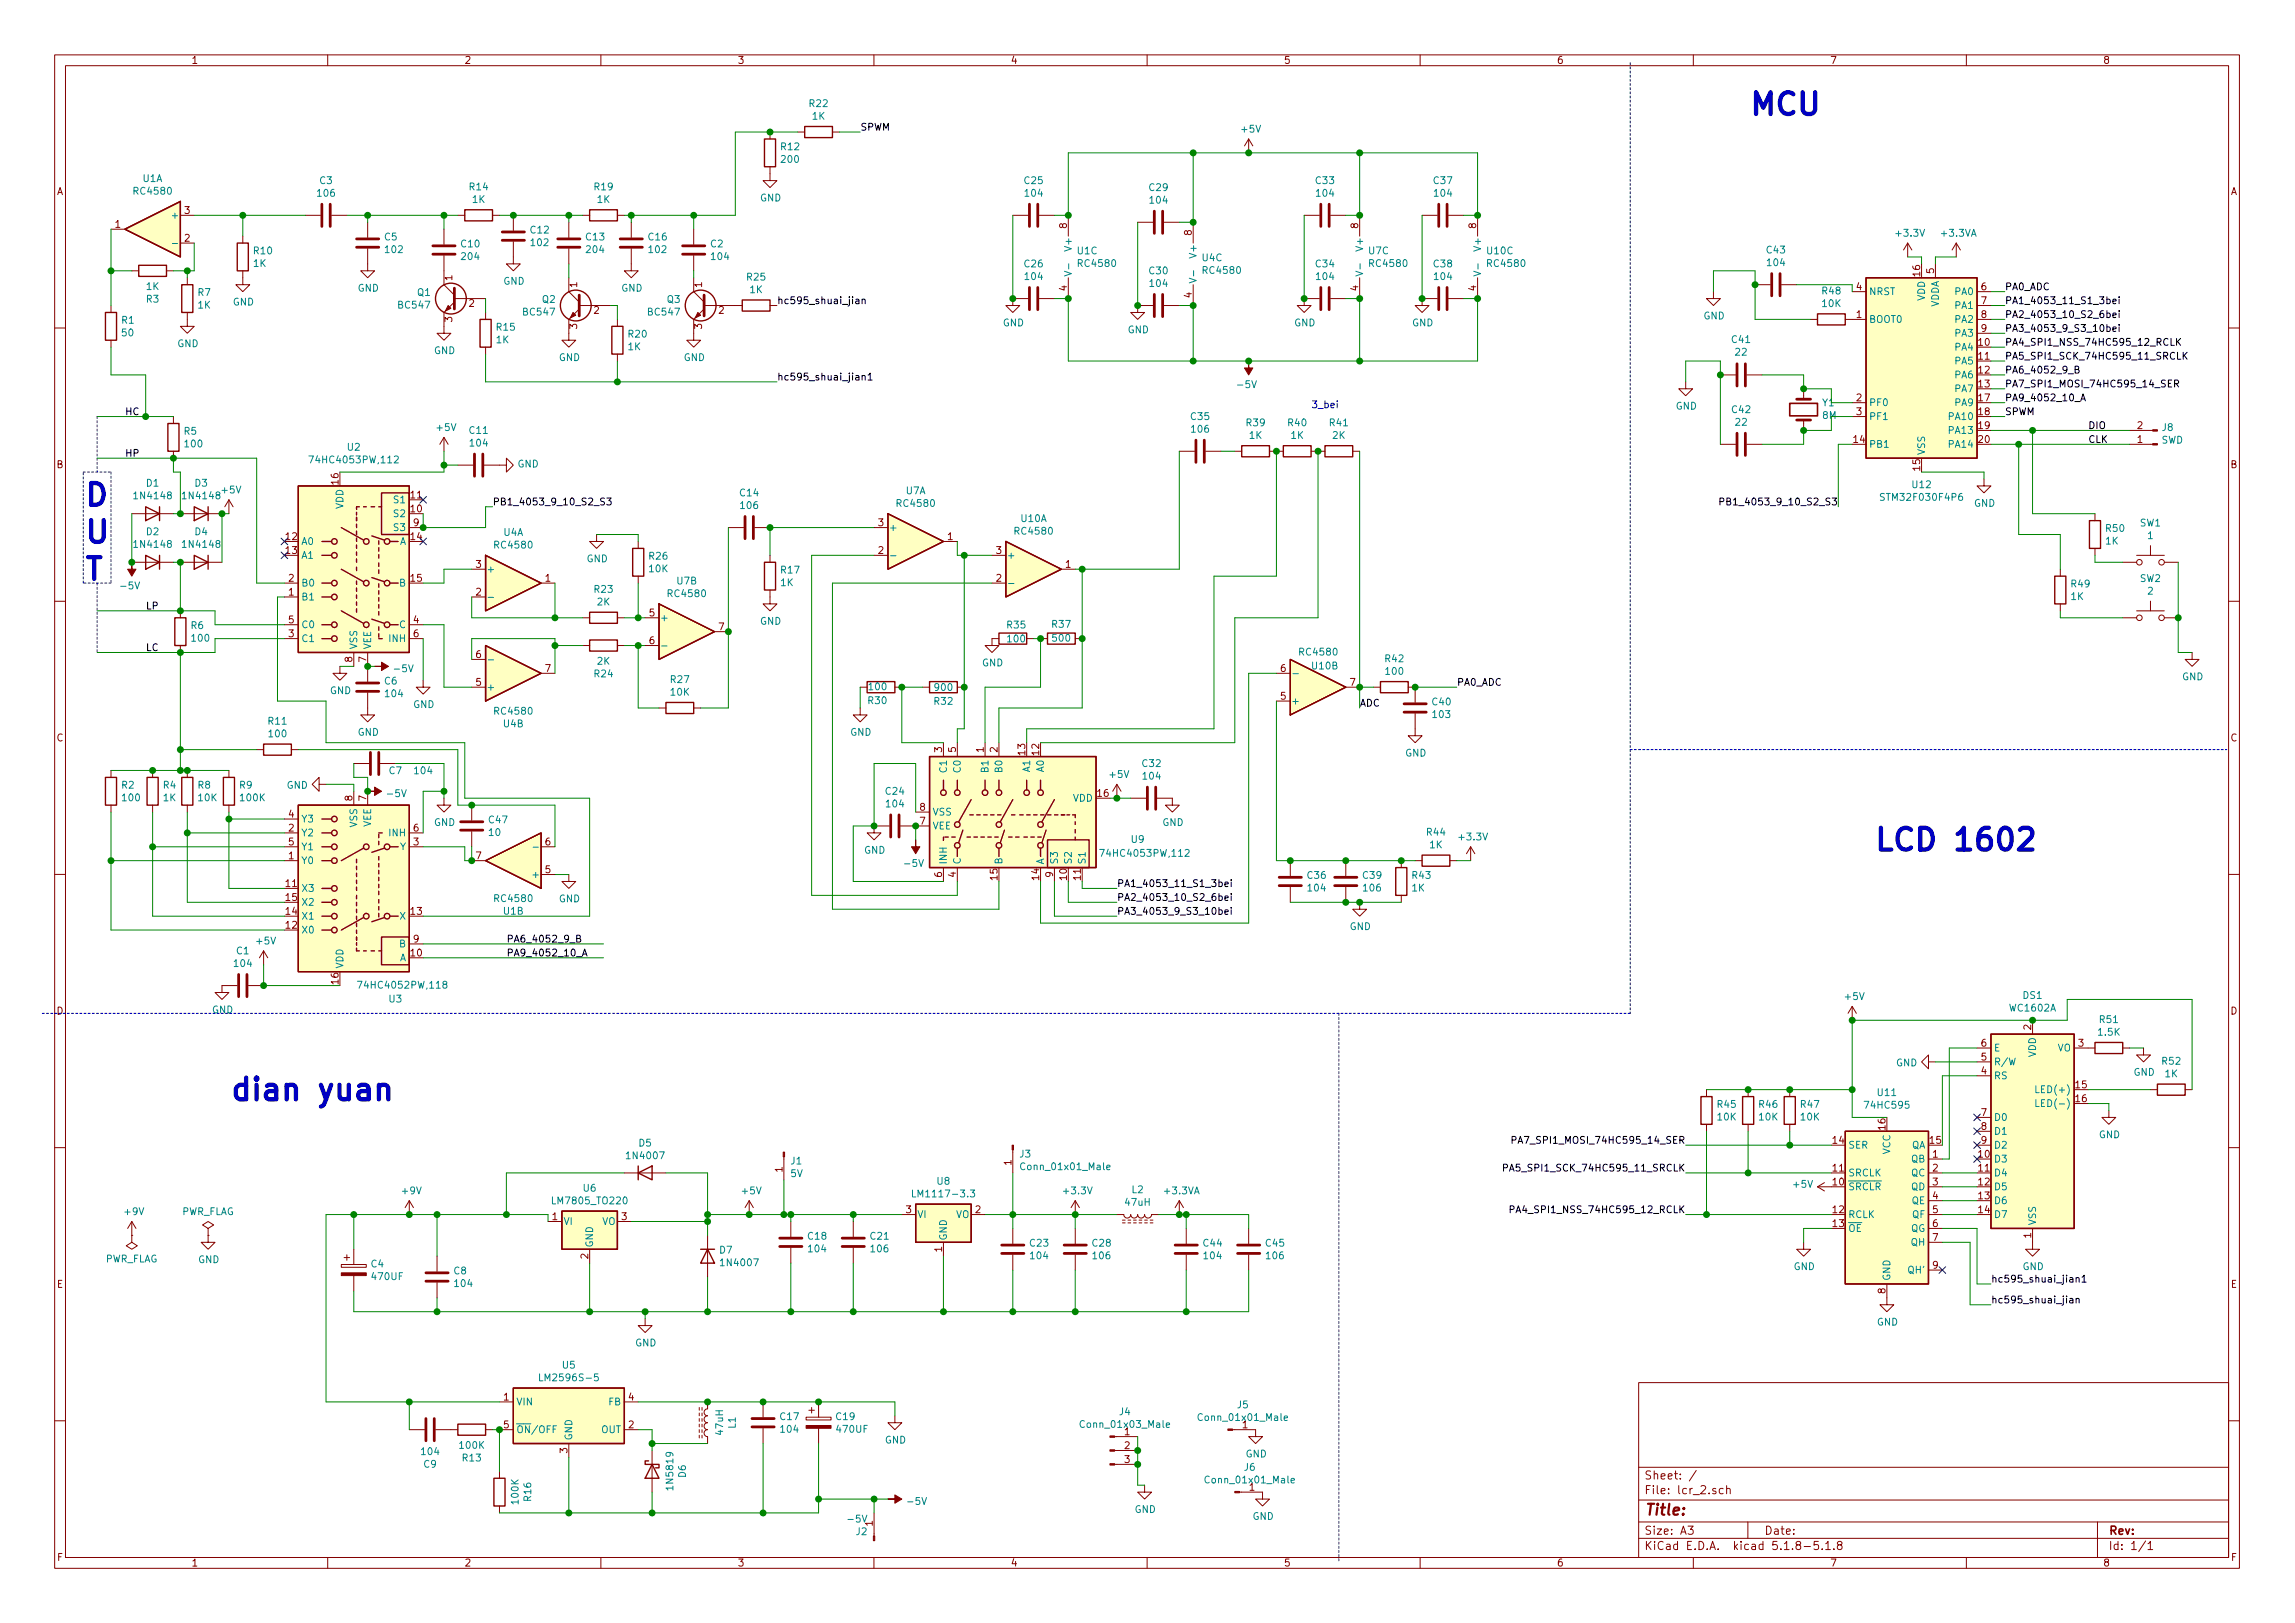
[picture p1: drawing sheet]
<svg xmlns="http://www.w3.org/2000/svg" width="420mm" height="297mm" viewBox="0 0 420 297" stroke-linecap="round" stroke-linejoin="round" font-family="sans-serif">
<defs><g id="words">
<g font-size="5.6" fill="#0000c2">
<text x="320" y="21.1">MCU</text>
<text x="15.2" y="92.6">D</text>
<text x="15.2" y="99.4">U</text>
<text x="15.2" y="106.2">T</text>
<text x="342.9" y="155.7">LCD 1602</text>
<text x="41.9" y="201.4">dian yuan</text>
</g>
<text font-size="2.8" fill="#840000" x="301" y="277.3">Title:</text>
<g font-size="2.1" fill="#840000">
<text x="301" y="273.5">File: lcr_2.sch</text>
<text x="301" y="270.8">Sheet: /</text>
<text x="301" y="280.9">Size: A3</text>
<text x="323" y="280.9">Date:</text>
<text x="386" y="280.9">Rev:</text>
<text x="301" y="283.7">KiCad E.D.A. kicad 5.1.8-5.1.8</text>
<text x="386" y="283.7">Id: 1/1</text>
</g>
<g font-size="1.8" fill="#840000">
<text x="35" y="11.7">1</text>
<text x="85" y="11.7">2</text>
<text x="135" y="11.7">3</text>
<text x="185" y="11.7">4</text>
<text x="235" y="11.7">5</text>
<text x="285" y="11.7">6</text>
<text x="335" y="11.7">7</text>
<text x="385" y="11.7">8</text>
<text x="10.4" y="35.7">A</text>
<text x="408.4" y="35.7">A</text>
<text x="21.1" y="41.7">1</text>
<text x="33.8" y="39.2">3</text>
<text x="195.3" y="41.8" transform="rotate(-90 195.3 41.8)">8</text>
<text x="248.7" y="41.8" transform="rotate(-90 248.7 41.8)">8</text>
<text x="270.3" y="41.8" transform="rotate(-90 270.3 41.8)">8</text>
<text x="33.8" y="44.2">2</text>
<text x="218.2" y="43.1" transform="rotate(-90 218.2 43.1)">8</text>
<text x="82.8" y="51.3" transform="rotate(-90 82.8 51.3)">1</text>
<text x="105.7" y="52.6" transform="rotate(-90 105.7 52.6)">1</text>
<text x="128.5" y="52.6" transform="rotate(-90 128.5 52.6)">1</text>
<text x="195.3" y="53.2" transform="rotate(-90 195.3 53.2)">4</text>
<text x="248.7" y="53.2" transform="rotate(-90 248.7 53.2)">4</text>
<text x="270.3" y="53.2" transform="rotate(-90 270.3 53.2)">4</text>
<text x="339.9" y="53.1">4</text>
<text x="351.5" y="50.5" transform="rotate(-90 351.5 50.5)">16</text>
<text x="354.1" y="50" transform="rotate(-90 354.1 50)">5</text>
<text x="362.7" y="53.1">6</text>
<text x="82.8" y="58.9" transform="rotate(-90 82.8 58.9)">3</text>
<text x="85.9" y="56.2">2</text>
<text x="108.7" y="57.4">2</text>
<text x="131.6" y="57.4">2</text>
<text x="218.2" y="54.5" transform="rotate(-90 218.2 54.5)">4</text>
<text x="339.9" y="58.2">1</text>
<text x="362.7" y="55.7">7</text>
<text x="362.7" y="58.2">8</text>
<text x="105.7" y="60.2" transform="rotate(-90 105.7 60.2)">3</text>
<text x="128.5" y="60.2" transform="rotate(-90 128.5 60.2)">3</text>
<text x="362.3" y="63.3">10</text>
<text x="362.3" y="65.8">11</text>
<text x="362.7" y="60.7">9</text>
<text x="362.3" y="68.4">12</text>
<text x="362.3" y="70.9">13</text>
<text x="339.9" y="73.4">2</text>
<text x="339.9" y="76">3</text>
<text x="362.3" y="73.4">17</text>
<text x="362.3" y="76">18</text>
<text x="339.4" y="81.1">14</text>
<text x="362.3" y="78.5">19</text>
<text x="362.3" y="81.1">20</text>
<text x="391.3" y="81.1">1</text>
<text x="391.3" y="78.5">2</text>
<text x="10.4" y="85.7">B</text>
<text x="62" y="88.6" transform="rotate(-90 62 88.6)">16</text>
<text x="351.5" y="86.1" transform="rotate(-90 351.5 86.1)">15</text>
<text x="408.4" y="85.7">B</text>
<text x="75.2" y="93.8">10</text>
<text x="75.2" y="91.2">11</text>
<text x="52.4" y="98.8">12</text>
<text x="52.4" y="101.4">13</text>
<text x="75.2" y="98.8">14</text>
<text x="75.7" y="96.3">9</text>
<text x="160.8" y="101.4">2</text>
<text x="160.8" y="96.3">3</text>
<text x="173.5" y="98.8">1</text>
<text x="182.4" y="101.4">3</text>
<text x="52.9" y="106.5">2</text>
<text x="75.2" y="106.5">15</text>
<text x="87.1" y="103.9">3</text>
<text x="99.8" y="106.5">1</text>
<text x="182.4" y="106.5">2</text>
<text x="195.1" y="103.9">1</text>
<text x="52.9" y="109">1</text>
<text x="87.1" y="109">2</text>
<text x="118.9" y="112.8">5</text>
<text x="52.9" y="116.6">3</text>
<text x="52.9" y="114.1">5</text>
<text x="75.7" y="114.1">4</text>
<text x="75.7" y="116.6">6</text>
<text x="118.9" y="117.9">6</text>
<text x="131.6" y="115.4">7</text>
<text x="64.5" y="121.2" transform="rotate(-90 64.5 121.2)">8</text>
<text x="67.1" y="121.2" transform="rotate(-90 67.1 121.2)">7</text>
<text x="87.1" y="125.5">5</text>
<text x="87.1" y="120.4">6</text>
<text x="99.8" y="123">7</text>
<text x="234.5" y="123">6</text>
<text x="247.2" y="125.5">7</text>
<text x="234.5" y="128.1">5</text>
<text x="10.4" y="135.7">C</text>
<text x="172.5" y="137.7" transform="rotate(-90 172.5 137.7)">3</text>
<text x="175" y="137.7" transform="rotate(-90 175 137.7)">5</text>
<text x="180.1" y="137.7" transform="rotate(-90 180.1 137.7)">1</text>
<text x="182.6" y="137.7" transform="rotate(-90 182.6 137.7)">2</text>
<text x="408.4" y="135.7">C</text>
<text x="187.7" y="138.2" transform="rotate(-90 187.7 138.2)">13</text>
<text x="190.2" y="138.2" transform="rotate(-90 190.2 138.2)">12</text>
<text x="52.9" y="149.6">4</text>
<text x="64.5" y="146.6" transform="rotate(-90 64.5 146.6)">8</text>
<text x="67.1" y="146.6" transform="rotate(-90 67.1 146.6)">7</text>
<text x="168.4" y="148.4">8</text>
<text x="201" y="145.8">16</text>
<text x="52.9" y="152.2">2</text>
<text x="52.9" y="154.7">5</text>
<text x="75.7" y="154.7">3</text>
<text x="75.7" y="152.2">6</text>
<text x="99.8" y="154.7">6</text>
<text x="168.4" y="150.9">7</text>
<text x="52.9" y="157.3">1</text>
<text x="87.1" y="157.3">7</text>
<text x="99.8" y="159.8">5</text>
<text x="172.5" y="160.5" transform="rotate(-90 172.5 160.5)">6</text>
<text x="175" y="160.5" transform="rotate(-90 175 160.5)">4</text>
<text x="182.6" y="161" transform="rotate(-90 182.6 161)">15</text>
<text x="190.2" y="161" transform="rotate(-90 190.2 161)">14</text>
<text x="192.8" y="160.5" transform="rotate(-90 192.8 160.5)">9</text>
<text x="195.3" y="161" transform="rotate(-90 195.3 161)">10</text>
<text x="197.9" y="161" transform="rotate(-90 197.9 161)">11</text>
<text x="52.4" y="162.3">11</text>
<text x="52.4" y="167.4">14</text>
<text x="52.4" y="164.9">15</text>
<text x="75.2" y="167.4">13</text>
<text x="52.4" y="170">12</text>
<text x="75.7" y="172.5">9</text>
<text x="75.2" y="175">10</text>
<text x="10.4" y="185.7">D</text>
<text x="62" y="180.1" transform="rotate(-90 62 180.1)">16</text>
<text x="408.4" y="185.7">D</text>
<text x="362.7" y="191.6">6</text>
<text x="371.9" y="188.5" transform="rotate(-90 371.9 188.5)">2</text>
<text x="380.5" y="191.6">3</text>
<text x="362.7" y="196.6">4</text>
<text x="362.7" y="194.1">5</text>
<text x="380" y="199.2">15</text>
<text x="380" y="201.7">16</text>
<text x="335.6" y="209.3">14</text>
<text x="345.2" y="206.7" transform="rotate(-90 345.2 206.7)">16</text>
<text x="353.4" y="209.3">15</text>
<text x="362.7" y="204.3">7</text>
<text x="362.7" y="206.8">8</text>
<text x="362.7" y="209.3">9</text>
<text x="143.3" y="214.5" transform="rotate(-90 143.3 214.5)">1</text>
<text x="185.2" y="213.2" transform="rotate(-90 185.2 213.2)">1</text>
<text x="335.6" y="214.4">11</text>
<text x="353.8" y="211.9">1</text>
<text x="353.8" y="214.4">2</text>
<text x="362.3" y="211.9">10</text>
<text x="362.3" y="214.4">11</text>
<text x="335.6" y="217">10</text>
<text x="353.8" y="217">3</text>
<text x="353.8" y="219.5">4</text>
<text x="362.3" y="217">12</text>
<text x="362.3" y="219.5">13</text>
<text x="101.1" y="223.3">1</text>
<text x="113.8" y="223.3">3</text>
<text x="165.9" y="222">3</text>
<text x="178.6" y="222">2</text>
<text x="335.6" y="222">12</text>
<text x="335.6" y="224.6">13</text>
<text x="353.8" y="222">5</text>
<text x="353.8" y="224.6">6</text>
<text x="353.8" y="227.1">7</text>
<text x="362.3" y="222">14</text>
<text x="371.9" y="226.6" transform="rotate(-90 371.9 226.6)">1</text>
<text x="107.7" y="230.4" transform="rotate(-90 107.7 230.4)">2</text>
<text x="172.5" y="229.1" transform="rotate(-90 172.5 229.1)">1</text>
<text x="353.8" y="232.2">9</text>
<text x="10.4" y="235.7">E</text>
<text x="345.2" y="236.7" transform="rotate(-90 345.2 236.7)">8</text>
<text x="408.4" y="235.7">E</text>
<text x="92.2" y="256.3">1</text>
<text x="115.1" y="256.3">4</text>
<text x="92.2" y="261.4">5</text>
<text x="115.1" y="261.4">2</text>
<text x="205.9" y="262.7">1</text>
<text x="227.5" y="261.4">1</text>
<text x="103.9" y="265.9" transform="rotate(-90 103.9 265.9)">3</text>
<text x="205.9" y="265.2">2</text>
<text x="205.9" y="267.8">3</text>
<text x="228.8" y="272.8">1</text>
<text x="159.8" y="279.3" transform="rotate(-90 159.8 279.3)">1</text>
<text x="10.5" y="285.7">F</text>
<text x="35" y="286.7">1</text>
<text x="85" y="286.7">2</text>
<text x="135" y="286.7">3</text>
<text x="185" y="286.7">4</text>
<text x="235" y="286.7">5</text>
<text x="285" y="286.7">6</text>
<text x="335" y="286.7">7</text>
<text x="385" y="286.7">8</text>
<text x="408.5" y="285.7">F</text>
</g>
<g font-size="1.8" fill="#008484">
<text x="148.2" y="19.6">R22</text>
<text x="148.7" y="21.9">1K</text>
<text x="143" y="27.5">R12</text>
<text x="143.2" y="29.8">200</text>
<text x="227.4" y="24.3">+5V</text>
<text x="24.7" y="35.6">RC4580</text>
<text x="26.2" y="33.3">U1A</text>
<text x="58.6" y="33.7">C3</text>
<text x="86" y="34.8">R14</text>
<text x="108.9" y="34.8">R19</text>
<text x="187.6" y="33.7">C25</text>
<text x="210.5" y="35">C29</text>
<text x="240.9" y="33.7">C33</text>
<text x="262.5" y="33.7">C37</text>
<text x="31.9" y="40">+</text>
<text x="58.2" y="36">106</text>
<text x="86.5" y="37.1">1K</text>
<text x="109.4" y="37.1">1K</text>
<text x="139.1" y="36.9">GND</text>
<text x="187.8" y="36">104</text>
<text x="210.6" y="37.3">104</text>
<text x="241.1" y="36">104</text>
<text x="262.7" y="36">104</text>
<text x="46.5" y="46.5">R10</text>
<text x="70.4" y="44">C5</text>
<text x="70.6" y="46.3">102</text>
<text x="84.5" y="45.3">C10</text>
<text x="84.6" y="47.6">204</text>
<text x="97.2" y="42.7">C12</text>
<text x="97.3" y="45">102</text>
<text x="107.3" y="44">C13</text>
<text x="107.5" y="46.3">204</text>
<text x="118.8" y="44">C16</text>
<text x="118.9" y="46.3">102</text>
<text x="130.1" y="45.3">C2</text>
<text x="130.3" y="47.6">104</text>
<text x="196.2" y="45.6" transform="rotate(-90 196.2 45.6)">V+</text>
<text x="197.3" y="46.5">U1C</text>
<text x="219.1" y="46.8" transform="rotate(-90 219.1 46.8)">V+</text>
<text x="220.1" y="47.8">U4C</text>
<text x="249.6" y="45.6" transform="rotate(-90 249.6 45.6)">V+</text>
<text x="250.6" y="46.5">U7C</text>
<text x="271.1" y="45.6" transform="rotate(-90 271.1 45.6)">V+</text>
<text x="272.3" y="46.5">U10C</text>
<text x="323.5" y="46.4">C43</text>
<text x="347.3" y="43.3">+3.3V</text>
<text x="355.5" y="43.3">+3.3VA</text>
<text x="26.8" y="53.1">1K</text>
<text x="46.4" y="48.9">1K</text>
<text x="65.5" y="53.4">GND</text>
<text x="92.2" y="52.1">GND</text>
<text x="113.7" y="53.4">GND</text>
<text x="136.8" y="51.3">R25</text>
<text x="137.3" y="53.7">1K</text>
<text x="187.6" y="48.9">C26</text>
<text x="187.8" y="51.2">104</text>
<text x="197.6" y="48.9">RC4580</text>
<text x="210.5" y="50.2">C30</text>
<text x="210.6" y="52.5">104</text>
<text x="220.4" y="50.1">RC4580</text>
<text x="240.9" y="48.9">C34</text>
<text x="241.1" y="51.2">104</text>
<text x="250.9" y="48.9">RC4580</text>
<text x="262.5" y="48.9">C38</text>
<text x="262.7" y="51.2">104</text>
<text x="272.5" y="48.9">RC4580</text>
<text x="323.6" y="48.7">104</text>
<text x="333.7" y="53.9">R48</text>
<text x="22.3" y="59.2">R1</text>
<text x="26.8" y="55.4">R3</text>
<text x="36.3" y="54.2">R7</text>
<text x="36.3" y="56.5">1K</text>
<text x="42.6" y="55.9">GND</text>
<text x="73.1" y="56.5">BC547</text>
<text x="76.5" y="54.2">Q1</text>
<text x="95.9" y="57.7">BC547</text>
<text x="99.3" y="55.4">Q2</text>
<text x="118.8" y="57.7">BC547</text>
<text x="122.2" y="55.4">Q3</text>
<text x="183.6" y="59.7">GND</text>
<text x="236.9" y="59.7">GND</text>
<text x="258.5" y="59.7">GND</text>
<text x="311.9" y="58.5">GND</text>
<text x="333.7" y="56.2">10K</text>
<text x="342.1" y="59.1">BOOT0</text>
<text x="342.1" y="54">NRST</text>
<text x="352.4" y="55.1" transform="rotate(-90 352.4 55.1)">VDD</text>
<text x="355" y="56.3" transform="rotate(-90 355 56.3)">VDDA</text>
<text x="358" y="54">PA0</text>
<text x="358" y="56.6">PA1</text>
<text x="358" y="59.1">PA2</text>
<text x="22.4" y="61.6">50</text>
<text x="32.5" y="63.5">GND</text>
<text x="79.5" y="64.8">GND</text>
<text x="90.9" y="62.8">1K</text>
<text x="91" y="60.5">R15</text>
<text x="115" y="64.1">1K</text>
<text x="115.1" y="61.8">R20</text>
<text x="206.5" y="61">GND</text>
<text x="317.1" y="62.8">C41</text>
<text x="317.8" y="65.1">22</text>
<text x="358" y="64.2">PA4</text>
<text x="358" y="61.6">PA3</text>
<text x="102.3" y="66.1">GND</text>
<text x="125.2" y="66.1">GND</text>
<text x="226.8" y="71">-5V</text>
<text x="358" y="66.7">PA5</text>
<text x="358" y="69.3">PA6</text>
<text x="358" y="71.8">PA7</text>
<text x="218.1" y="76.9">C35</text>
<text x="306.8" y="75">GND</text>
<text x="317.1" y="75.6">C42</text>
<text x="317.8" y="77.9">22</text>
<text x="333.7" y="74.4">Y1</text>
<text x="333.7" y="76.7">8M</text>
<text x="342.1" y="74.3">PF0</text>
<text x="342.1" y="76.9">PF1</text>
<text x="357" y="76.9">PA10</text>
<text x="358" y="74.3">PA9</text>
<text x="33.7" y="79.6">R5</text>
<text x="33.9" y="81.9">100</text>
<text x="63.7" y="82.5">U2</text>
<text x="80.1" y="78.9">+5V</text>
<text x="86" y="79.4">C11</text>
<text x="86.2" y="81.7">104</text>
<text x="218.2" y="79.2">106</text>
<text x="228.2" y="78">R39</text>
<text x="228.8" y="80.3">1K</text>
<text x="235.9" y="78">R40</text>
<text x="236.4" y="80.3">1K</text>
<text x="243.5" y="78">R41</text>
<text x="244" y="80.3">2K</text>
<text x="342.1" y="82">PB1</text>
<text x="352.4" y="83.3" transform="rotate(-90 352.4 83.3)">VSS</text>
<text x="357" y="79.4">PA13</text>
<text x="357" y="82">PA14</text>
<text x="395.7" y="81.2">SWD</text>
<text x="395.9" y="78.9">J8</text>
<text x="26.8" y="89.1">D1</text>
<text x="35.7" y="89.1">D3</text>
<text x="57.4" y="84.8">74HC4053PW,112</text>
<text x="94.7" y="85.6">GND</text>
<text x="350.2" y="89.3">U12</text>
<text x="24.8" y="91.4">1N4148</text>
<text x="33.7" y="91.4">1N4148</text>
<text x="40.7" y="90.3">+5V</text>
<text x="62.9" y="93.2" transform="rotate(-90 62.9 93.2)">VDD</text>
<text x="72.3" y="94.7">S2</text>
<text x="72.3" y="92.1">S1</text>
<text x="135.5" y="90.8">C14</text>
<text x="135.7" y="93.2">106</text>
<text x="164.4" y="92.8">RC4580</text>
<text x="165.9" y="90.5">U7A</text>
<text x="187" y="95.5">U10A</text>
<text x="344.8" y="91.7">STM32F030F4P6</text>
<text x="361.4" y="92.7">GND</text>
<text x="24.8" y="100.3">1N4148</text>
<text x="26.8" y="98">D2</text>
<text x="33.7" y="100.3">1N4148</text>
<text x="35.7" y="98">D4</text>
<text x="55.1" y="99.7">A0</text>
<text x="72.3" y="97.2">S3</text>
<text x="73.2" y="99.7">A</text>
<text x="90.8" y="100.4">RC4580</text>
<text x="92.2" y="98.1">U4A</text>
<text x="162.7" y="97.2">+</text>
<text x="186" y="97.9">RC4580</text>
<text x="385.5" y="99.7">1K</text>
<text x="385.6" y="97.3">R50</text>
<text x="391.8" y="96.4">SW1</text>
<text x="393.2" y="98.7">1</text>
<text x="22.4" y="107.9">-5V</text>
<text x="55.1" y="102.3">A1</text>
<text x="55.1" y="107.4">B0</text>
<text x="73.2" y="107.4">B</text>
<text x="89" y="104.8">+</text>
<text x="107.4" y="102.9">GND</text>
<text x="118.9" y="102.4">R26</text>
<text x="118.9" y="104.7">10K</text>
<text x="124" y="107">U7B</text>
<text x="143" y="107.3">1K</text>
<text x="143" y="105">R17</text>
<text x="184.3" y="102.3">+</text>
<text x="379.2" y="107.5">R49</text>
<text x="391.8" y="106.5">SW2</text>
<text x="55.1" y="109.9">B1</text>
<text x="108.9" y="108.5">R23</text>
<text x="109.4" y="110.8">2K</text>
<text x="120.8" y="113.7">+</text>
<text x="122.5" y="109.3">RC4580</text>
<text x="379.2" y="109.8">1K</text>
<text x="393.2" y="108.8">2</text>
<text x="35" y="115.1">R6</text>
<text x="35.2" y="117.4">100</text>
<text x="55.1" y="117.5">C1</text>
<text x="55.1" y="115">C0</text>
<text x="65.4" y="118.9" transform="rotate(-90 65.4 118.9)">VSS</text>
<text x="67.9" y="118.9" transform="rotate(-90 67.9 118.9)">VEE</text>
<text x="71.4" y="117.5">INH</text>
<text x="73.2" y="115">C</text>
<text x="139.1" y="114.3">GND</text>
<text x="184.4" y="115">R35</text>
<text x="184.6" y="117.6">100</text>
<text x="192.7" y="114.9">R37</text>
<text x="192.8" y="117.4">500</text>
<text x="238.1" y="120">RC4580</text>
<text x="70.4" y="125.3">C6</text>
<text x="72.5" y="123">-5V</text>
<text x="108.9" y="124">R24</text>
<text x="109.4" y="121.7">2K</text>
<text x="122.8" y="125">R27</text>
<text x="179.8" y="122">GND</text>
<text x="240.3" y="122.5">U10B</text>
<text x="253.6" y="121.2">R42</text>
<text x="253.8" y="123.5">100</text>
<text x="399.5" y="124.5">GND</text>
<text x="60.4" y="127">GND</text>
<text x="70.6" y="127.6">104</text>
<text x="75.6" y="129.6">GND</text>
<text x="89" y="126.4">+</text>
<text x="90.8" y="130.8">RC4580</text>
<text x="122.8" y="127.3">10K</text>
<text x="159" y="128.9">R30</text>
<text x="159.2" y="126.3">100</text>
<text x="171.1" y="129">R32</text>
<text x="171.2" y="126.5">900</text>
<text x="236.3" y="128.9">+</text>
<text x="262.3" y="129.1">C40</text>
<text x="262.4" y="131.4">103</text>
<text x="49.2" y="132.6">R11</text>
<text x="49.3" y="134.9">100</text>
<text x="65.5" y="134.7">GND</text>
<text x="92.2" y="133.1">U4B</text>
<text x="155.7" y="134.7">GND</text>
<text x="71.3" y="141.7">C7</text>
<text x="76" y="141.7">104</text>
<text x="173.4" y="141.2" transform="rotate(-90 173.4 141.2)">C1</text>
<text x="175.9" y="141.2" transform="rotate(-90 175.9 141.2)">C0</text>
<text x="181" y="141.2" transform="rotate(-90 181 141.2)">B1</text>
<text x="183.5" y="141.2" transform="rotate(-90 183.5 141.2)">B0</text>
<text x="188.6" y="141.2" transform="rotate(-90 188.6 141.2)">A1</text>
<text x="191.1" y="141.2" transform="rotate(-90 191.1 141.2)">A0</text>
<text x="203.3" y="142.4">+5V</text>
<text x="209.2" y="140.4">C32</text>
<text x="209.3" y="142.7">104</text>
<text x="257.3" y="138.5">GND</text>
<text x="22.3" y="144.3">R2</text>
<text x="22.5" y="146.6">100</text>
<text x="29.9" y="144.3">R4</text>
<text x="29.9" y="146.6">1K</text>
<text x="36.3" y="144.3">R8</text>
<text x="36.3" y="146.6">10K</text>
<text x="43.9" y="144.3">R9</text>
<text x="44.1" y="146.6">100K</text>
<text x="52.5" y="144.4">GND</text>
<text x="71.2" y="145.9">-5V</text>
<text x="162.2" y="145.5">C24</text>
<text x="162.4" y="147.8">104</text>
<text x="170.7" y="149.3">VSS</text>
<text x="196.4" y="146.7">VDD</text>
<text x="55.1" y="153.1">Y2</text>
<text x="55.1" y="150.5">Y3</text>
<text x="55.1" y="155.6">Y1</text>
<text x="65.4" y="151.4" transform="rotate(-90 65.4 151.4)">VSS</text>
<text x="67.9" y="151.4" transform="rotate(-90 67.9 151.4)">VEE</text>
<text x="71.4" y="153.1">INH</text>
<text x="73.3" y="155.6">Y</text>
<text x="79.5" y="151.2">GND</text>
<text x="89.6" y="150.7">C47</text>
<text x="89.6" y="153">10</text>
<text x="170.7" y="151.8">VEE</text>
<text x="207.2" y="154.3">U9</text>
<text x="212.8" y="151.2">GND</text>
<text x="261.3" y="152.9">R44</text>
<text x="261.8" y="155.3">1K</text>
<text x="267.3" y="153.8">+3.3V</text>
<text x="55.1" y="158.2">Y0</text>
<text x="97.9" y="160.7">+</text>
<text x="158.2" y="156.2">GND</text>
<text x="165.9" y="158.7">-5V</text>
<text x="173.4" y="158.3" transform="rotate(-90 173.4 158.3)">INH</text>
<text x="175.9" y="158.3" transform="rotate(-90 175.9 158.3)">C</text>
<text x="183.5" y="158.3" transform="rotate(-90 183.5 158.3)">B</text>
<text x="191.1" y="158.3" transform="rotate(-90 191.1 158.3)">A</text>
<text x="193.7" y="158.3" transform="rotate(-90 193.7 158.3)">S3</text>
<text x="196.2" y="158.3" transform="rotate(-90 196.2 158.3)">S2</text>
<text x="198.8" y="158.3" transform="rotate(-90 198.8 158.3)">S1</text>
<text x="202.2" y="156.8">74HC4053PW,112</text>
<text x="239.4" y="160.8">C36</text>
<text x="249.6" y="160.8">C39</text>
<text x="258.6" y="160.8">R43</text>
<text x="55.1" y="163.2">X3</text>
<text x="55.1" y="165.8">X2</text>
<text x="90.8" y="165.1">RC4580</text>
<text x="92.2" y="167.4">U1B</text>
<text x="102.3" y="165.1">GND</text>
<text x="239.5" y="163.2">104</text>
<text x="249.7" y="163.2">106</text>
<text x="258.5" y="163.2">1K</text>
<text x="47" y="172.9">+5V</text>
<text x="55.1" y="170.9">X0</text>
<text x="55.1" y="168.3">X1</text>
<text x="73.2" y="173.4">B</text>
<text x="73.3" y="168.3">X</text>
<text x="247.1" y="170.2">GND</text>
<text x="43" y="177">104</text>
<text x="43.3" y="174.7">C1</text>
<text x="62.9" y="177.3" transform="rotate(-90 62.9 177.3)">VDD</text>
<text x="73.2" y="175.9">A</text>
<text x="38.8" y="185.5">GND</text>
<text x="66.3" y="180.9">74HC4052PW,118</text>
<text x="71.3" y="183.5">U3</text>
<text x="337.9" y="183">+5V</text>
<text x="368" y="185.1">WC1602A</text>
<text x="370.4" y="182.8">DS1</text>
<text x="384.2" y="189.5">1.5K</text>
<text x="384.5" y="187.2">R51</text>
<text x="347.1" y="195.2">GND</text>
<text x="365" y="197.5">RS</text>
<text x="365" y="195">R/W</text>
<text x="365" y="192.4">E</text>
<text x="372.7" y="193.5" transform="rotate(-90 372.7 193.5)">VDD</text>
<text x="376.7" y="192.4">VO</text>
<text x="390.6" y="196.9">GND</text>
<text x="395.9" y="194.9">R52</text>
<text x="396.4" y="197.2">1K</text>
<text x="314.5" y="202.8">R45</text>
<text x="322.1" y="202.8">R46</text>
<text x="329.7" y="202.8">R47</text>
<text x="341.7" y="202.9">74HC595</text>
<text x="343.8" y="200.6">U11</text>
<text x="373.5" y="200.1">LED(+)</text>
<text x="373.9" y="202.6">LED(-)</text>
<text x="117" y="209.8">D5</text>
<text x="314.5" y="205.1">10K</text>
<text x="322.1" y="205.1">10K</text>
<text x="329.7" y="205.1">10K</text>
<text x="365" y="205.1">D0</text>
<text x="365" y="207.7">D1</text>
<text x="384.3" y="208.3">GND</text>
<text x="115" y="212.2">1N4007</text>
<text x="144.8" y="215.4">5V</text>
<text x="144.8" y="213.1">J1</text>
<text x="186.7" y="211.8">J3</text>
<text x="187.4" y="214.2">Conn_01x01_Male</text>
<text x="338.3" y="215.3">SRCLK</text>
<text x="338.3" y="210.2">SER</text>
<text x="346.1" y="211.3" transform="rotate(-90 346.1 211.3)">VCC</text>
<text x="349.9" y="212.8">QB</text>
<text x="349.9" y="210.2">QA</text>
<text x="349.9" y="215.3">QC</text>
<text x="365" y="212.8">D3</text>
<text x="365" y="215.3">D4</text>
<text x="365" y="210.2">D2</text>
<text x="73.7" y="218.6">+9V</text>
<text x="101.5" y="220.4">LM7805_TO220</text>
<text x="106.8" y="218.1">U6</text>
<text x="135.9" y="218.6">+5V</text>
<text x="168" y="219.1">LM1117-3.3</text>
<text x="171.6" y="216.8">U8</text>
<text x="194.9" y="218.6">+3.3V</text>
<text x="206.1" y="220.7">47uH</text>
<text x="207.3" y="218.4">L2</text>
<text x="213.3" y="218.6">+3.3VA</text>
<text x="328.4" y="217.4">+5V</text>
<text x="338.3" y="217.8">SRCLR</text>
<text x="349.9" y="217.8">QD</text>
<text x="350" y="220.4">QE</text>
<text x="365" y="217.8">D5</text>
<text x="365" y="220.4">D6</text>
<text x="22.9" y="222.4">+9V</text>
<text x="33.1" y="222.4">PWR_FLAG</text>
<text x="103.1" y="224.2">VI</text>
<text x="110.2" y="224.2">VO</text>
<text x="148" y="226.9">C18</text>
<text x="159.4" y="226.9">C21</text>
<text x="167.9" y="222.9">VI</text>
<text x="173.4" y="227.1" transform="rotate(-90 173.4 227.1)">GND</text>
<text x="175" y="222.9">VO</text>
<text x="338.3" y="222.9">RCLK</text>
<text x="338.3" y="225.5">OE</text>
<text x="349.8" y="225.5">QG</text>
<text x="350.1" y="222.9">QF</text>
<text x="365" y="222.9">D7</text>
<text x="372.7" y="224.3" transform="rotate(-90 372.7 224.3)">VSS</text>
<text x="19.2" y="231">PWR_FLAG</text>
<text x="36.3" y="231.2">GND</text>
<text x="68" y="232">C4</text>
<text x="83.1" y="233.2">C8</text>
<text x="108.6" y="228.4" transform="rotate(-90 108.6 228.4)">GND</text>
<text x="131.8" y="229.4">D7</text>
<text x="132.2" y="231.7">1N4007</text>
<text x="148.1" y="229.2">104</text>
<text x="159.5" y="229.2">106</text>
<text x="188.6" y="228.2">C23</text>
<text x="188.7" y="230.5">104</text>
<text x="200.1" y="228.2">C28</text>
<text x="200.2" y="230.5">106</text>
<text x="220.4" y="228.2">C44</text>
<text x="220.5" y="230.5">104</text>
<text x="231.8" y="228.2">C45</text>
<text x="231.9" y="230.5">106</text>
<text x="328.4" y="232.4">GND</text>
<text x="349.5" y="233.1">QH'</text>
<text x="349.9" y="228">QH</text>
<text x="370.3" y="232.4">GND</text>
<text x="68.2" y="234.3">470UF</text>
<text x="83.3" y="235.5">104</text>
<text x="346.1" y="234.5" transform="rotate(-90 346.1 234.5)">GND</text>
<text x="343.6" y="242.6">GND</text>
<text x="103" y="250.5">U5</text>
<text x="116.3" y="246.4">GND</text>
<text x="94.5" y="257.2">VIN</text>
<text x="99.5" y="252.8">LM2596S-5</text>
<text x="111.4" y="257.2">FB</text>
<text x="226.6" y="257.7">J5</text>
<text x="94.5" y="262.3">ON/OFF</text>
<text x="104.8" y="263.7" transform="rotate(-90 104.8 263.7)">GND</text>
<text x="110.1" y="262.3">OUT</text>
<text x="132.4" y="262.5" transform="rotate(-90 132.4 262.5)">47uH</text>
<text x="134.7" y="261.4" transform="rotate(-90 134.7 261.4)">L1</text>
<text x="142.9" y="259.9">C17</text>
<text x="143" y="262.2">104</text>
<text x="153.1" y="259.9">C19</text>
<text x="153.3" y="262.2">470UF</text>
<text x="198.3" y="261.3">Conn_01x03_Male</text>
<text x="205" y="259">J4</text>
<text x="219.9" y="260.1">Conn_01x01_Male</text>
<text x="77.3" y="266.3">104</text>
<text x="77.6" y="268.6">C9</text>
<text x="84.3" y="265.2">100K</text>
<text x="84.7" y="267.5">R13</text>
<text x="162" y="264.2">GND</text>
<text x="227.8" y="269.2">J6</text>
<text x="228" y="266.7">GND</text>
<text x="94.9" y="275.2" transform="rotate(-90 94.9 275.2)">100K</text>
<text x="97.3" y="274.7" transform="rotate(-90 97.3 274.7)">R16</text>
<text x="123.3" y="272.4" transform="rotate(-90 123.3 272.4)">1N5819</text>
<text x="125.6" y="270.4" transform="rotate(-90 125.6 270.4)">D6</text>
<text x="166.4" y="275.4">-5V</text>
<text x="221.1" y="271.5">Conn_01x01_Male</text>
<text x="155.5" y="278.6">-5V</text>
<text x="156.8" y="281">J2</text>
<text x="207.7" y="276.9">GND</text>
<text x="229.3" y="278.2">GND</text>
</g>
<g font-size="1.8">
<text x="157.5" y="23.9">SPWM</text>
<text x="367" y="53.1">PA0_ADC</text>
<text x="142.2" y="55.7">hc595_shuai_jian</text>
<text x="367" y="55.7">PA1_4053_11_S1_3bei</text>
<text x="367" y="58.2">PA2_4053_10_S2_6bei</text>
<text x="367" y="63.3">PA4_SPI1_NSS_74HC595_12_RCLK</text>
<text x="367" y="65.8">PA5_SPI1_SCK_74HC595_11_SRCLK</text>
<text x="367" y="60.7">PA3_4053_9_S3_10bei</text>
<text x="142.2" y="69.6">hc595_shuai_jian1</text>
<text x="367" y="70.9">PA7_SPI1_MOSI_74HC595_14_SER</text>
<text x="367" y="68.4">PA6_4052_9_B</text>
<text x="22.9" y="76">HC</text>
<text x="367" y="73.4">PA9_4052_10_A</text>
<text x="367" y="76">SPWM</text>
<text x="22.9" y="83.6">HP</text>
<text x="382.3" y="81.1">CLK</text>
<text x="382.3" y="78.5">DIO</text>
<text x="90.2" y="92.5">PB1_4053_9_10_S2_S3</text>
<text x="317" y="92.5">PB1_4053_9_10_S2_S3</text>
<text x="26.7" y="111.5">LP</text>
<text x="26.7" y="119.2">LC</text>
<text x="266.7" y="125.5">PA0_ADC</text>
<text x="248.9" y="129.3">ADC</text>
<text x="204.5" y="162.3">PA1_4053_11_S1_3bei</text>
<text x="204.5" y="164.9">PA2_4053_10_S2_6bei</text>
<text x="204.5" y="167.4">PA3_4053_9_S3_10bei</text>
<text x="92.7" y="172.5">PA6_4052_9_B</text>
<text x="92.7" y="175">PA9_4052_10_A</text>
<text x="278.8" y="209.3">PA7_SPI1_MOSI_74HC595_14_SER</text>
<text x="277.2" y="214.4">PA5_SPI1_SCK_74HC595_11_SRCLK</text>
<text x="278.4" y="222">PA4_SPI1_NSS_74HC595_12_RCLK</text>
<text x="364.5" y="234.7">hc595_shuai_jian1</text>
<text x="364.5" y="238.5">hc595_shuai_jian</text>
</g>
<text font-size="1.8" fill="#0000c2" x="240" y="74.7">3_bei</text>
</g></defs>
<g fill="none" stroke="#840000" stroke-width=".18">
<path d="M10 10h400v277h-400zM12 12h396v273.1h-396zM60 10v2M110 10v2M160 10v2M210 10v2M260 10v2M310 10v2M360 10v2M33 39.4h2.6M55.9 39.4h2.8M60.7 39.4h2.8"/>
<path d="M83.8 39.4h1.3M90.2 39.4h1.2M94 39.4v2.8M106.7 39.4h1.2M113 39.4h1.3M141 30.5v2.6h1.2l-1.2 1.2-1.3-1.2h1.3M141 24.2v1.2M146 24.2h1.3M152.4 24.2h1.3M185.4 39.4h2.8M190.2 39.4h2.8M195.6 39.4v3.8"/>
<path d="M228.6 25.4l-.8 1.3M228.6 25.4v2.6M228.6 25.4l.8 1.3M238.8 39.4h2.8M243.6 39.4h2.8M248.9 39.4v3.8M260.3 39.4h2.8M265.2 39.4h2.8M270.5 39.4v3.8M20.3 41.9h2.6M20.3 55.9v1.3M24.1 49.6h1.3"/>
<path d="M30.5 49.6h1.2M33 44.5h2.6M34.3 57.2v2.5h1.3l-1.3 1.3-1.3-1.3h1.3M34.3 50.8v1.3M44.4 49.6v2.5h1.3l-1.3 1.3-1.2-1.3h1.2M44.4 43.2v1.3M67.3 45.5v4.1h1.3l-1.3 1.2-1.3-1.2h1.3M67.3 40.7v2.8M81.3 46.8v5.3l1.9 1.9M81.3 41.9v2.8M83.2 55.3l-1.9 1.9v3.8h1.2l-1.2 1.3-1.3-1.3h1.3M83.2 54.6h5.7"/>
<path d="M88.9 57.2v1.3M94 44.2v4.1h1.2l-1.2 1.3-1.3-1.3h1.3M104.1 40.7v2.8M104.1 45.5v2.8M104.1 50.8v2.6l1.9 1.9M106 56.6l-1.9 1.9v3.8h1.3l-1.3 1.2-1.2-1.2h1.2M106 55.9h5.8M113 58.5v1.2M115.6 45.5v4.1h1.2l-1.2 1.2-1.3-1.2h1.3M115.6 40.7v2.8M127 50.8v2.6l1.9 1.9M127 41.9v2.8"/>
<path d="M127 46.8v2.8M128.9 56.6l-1.9 1.9v3.8h1.3l-1.3 1.2-1.3-1.2h1.3M128.9 55.9h7M141 55.9h1.2M188.2 54.6h-2.8v1.3h1.3l-1.3 1.3-1.3-1.3h1.3M190.2 54.6h2.8M195.6 50.8v3.8M208.3 40.7h2.8M211.1 55.9h-2.8v1.3h1.2l-1.2 1.3-1.3-1.3h1.3M213.1 55.9h2.8M213.1 40.7h2.8M218.4 40.7v3.8"/>
<path d="M218.4 52.1v3.8M241.6 54.6h-2.8v1.3h1.2l-1.2 1.3-1.3-1.3h1.3M243.6 54.6h2.8M248.9 50.8v3.8M263.1 54.6h-2.8v1.3h1.3l-1.3 1.3-1.2-1.3h1.2M265.2 54.6h2.8M270.5 50.8v3.8M313.7 53.4v1.2h1.3l-1.3 1.3-1.3-1.3h1.3M321.3 52.1h2.8M326.1 52.1h2.8M331.5 58.5h1.2M337.8 58.5h3.8"/>
<path d="M339.1 53.4h2.5M349.2 44.5l-.7 1.3M349.2 44.5v2.5M349.2 44.5l.8 1.3M354.3 48.3v2.5M358.1 44.5l-.7 1.3M358.1 44.5v2.5M358.1 44.5l.8 1.3M361.9 55.9h2.6M361.9 58.5h2.6M361.9 53.4h2.6M10 60h2"/>
<path d="M20.3 62.3v1.2M31.7 76.2v1.3M88.9 63.5v1.3M113 64.8v1.3M308.6 69.9v1.3h1.3l-1.3 1.2-1.3-1.2h1.3M315 68.6h2.8M319.8 68.6h2.8M330.2 71.2v1.9M330.2 76.9v1.9M339.1 73.7h2.5M339.1 76.2h2.5M361.9 61h2.6"/>
<path d="M389.9 78.8h4.2M408 60h2M24.1 94h7.6M31.7 82.6v1.3M33 94h7.6M41.9 91.5l-.8 1.2M41.9 91.5v2.5M41.9 91.5l.8 1.2M74.9 96.6h2.6M81.3 80v2.6M81.3 80l-.8 1.3M81.3 80l.7 1.3"/>
<path d="M83.8 85.1h2.8M88.6 85.1h4.1v-1.2l1.3 1.2-1.3 1.3v-1.3M109.2 97.8v1.3h1.3l-1.3 1.3-1.3-1.3h1.3M116.8 99.1v1.3M133.3 96.6h2.8M138.2 96.6h2.8M160 96.6h2.6M172.7 99.1h2.6M215.9 82.6h2.8M220.7 82.6h2.8M226.1 82.6h1.2M232.4 82.6h2.5"/>
<path d="M240 82.6h2.6M247.6 82.6h1.3M315 81.3h2.8M319.8 81.3h2.8M363.2 87.7v1.2h1.3l-1.3 1.3-1.3-1.3h1.3M383.5 94v1.3M389.9 81.3h4.2M393.7 99.9v1.7M10 110h2M24.1 102.9h7.6M33 102.9h7.6M33 111.8v1.3"/>
<path d="M33 118.1v1.3M52.1 116.9h2.5M52.1 106.7h2.5M52.1 109.3h2.5M52.1 114.3h2.5M64.8 119.4v2.6M67.3 119.4v5.4M74.9 116.9h2.6M74.9 114.3h2.6M86.4 104.2h2.5M86.4 109.3h2.5M99.1 106.7h2.5"/>
<path d="M106.7 113.1h1.2M106.7 118.1h1.2M113 113.1h1.3M113 118.1h1.3M116.8 105.4v1.3M118.1 113.1h2.5M118.1 118.1h2.5M130.8 115.6h2.5M141 108v2.5h1.2l-1.2 1.3-1.3-1.3h1.3M141 101.6v1.3M160 101.6h2.6M181.6 101.6h2.5"/>
<path d="M181.6 106.7h2.5M182.9 116.9h-1.3v1.2h1.3l-1.3 1.3-1.3-1.3h1.3M188 116.9h1.2M190.5 116.9h1.3M194.3 104.2h2.5M196.8 116.9h1.3M377.2 104.2v1.2M377.2 110.5v1.3M383.5 100.4v1.2M388.6 102.9h2.6M388.6 113.1h2.6M391.2 101.6h5"/>
<path d="M391.2 111.8h5M393.7 110v1.8M396.2 102.9h2.6M396.2 113.1h2.6M401.3 119.4v1.3h1.3l-1.3 1.3-1.3-1.3h1.3M408 110h2M47 137.2h1.3M53.3 137.2h1.3M62.2 122v1.2h1.3l-1.3 1.3-1.2-1.3h1.2M64.8 139.7h2.8M67.3 126.8v4h1.3l-1.3 1.3-1.3-1.3h1.3M69.6 139.7h2.8"/>
<path d="M77.5 124.5v1.3h1.2l-1.2 1.2-1.3-1.2h1.3M86.4 125.8h2.5M86.4 120.7h2.5M99.1 123.2h2.5M120.6 129.6h1.3M127 129.6h1.3M157.5 129.6v1.2h1.2l-1.2 1.3-1.3-1.3h1.3M157.5 125.8h1.2M163.8 125.8h1.3M168.9 125.8h1.3M172.7 135.9v2.6M175.3 125.8h1.2"/>
<path d="M175.3 135.9v2.6M180.3 135.9v2.6M182.9 135.9v2.6M233.7 128.3h2.5M233.7 123.2h2.5M246.4 125.8h2.5M251.5 125.8h1.2M257.8 125.8h1.3v2.8M259.1 130.6v4.1h1.2l-1.2 1.2-1.3-1.2h1.3M20.3 141v1.3M20.3 147.4v1.2M27.9 141v1.3"/>
<path d="M27.9 147.4v1.2M34.3 141v1.3M34.3 147.4v1.2M41.9 141v1.3M41.9 147.4v1.2M52.1 157.5h2.5M52.1 152.4h2.5M52.1 155h2.5M52.1 149.9h2.5M58.4 143.5v-1.2l-1.3 1.2 1.3 1.3v-1.3h1.3M64.8 144.8v2.6M67.3 144.8v2.6"/>
<path d="M74.9 152.4h2.6M74.9 155h2.6M81.3 146.1v1.3h1.2l-1.2 1.2-1.3-1.2h1.3M86.4 157.5h2.5M86.4 147.4v2.8M86.4 152.2v2.8M99.1 155h2.5M162.8 151.2h-2.8v1.2h1.3l-1.3 1.3-1.3-1.3h1.3M164.8 151.2h5.4M167.6 148.6h2.6M172.7 158.8v2.5M175.3 158.8v2.5"/>
<path d="M193 158.8v2.5M204.5 143.5l-.8 1.3M204.5 143.5v2.6M204.5 143.5l.7 1.3M207 146.1h2.8M211.8 146.1h2.8v1.3h1.3l-1.3 1.2-1.2-1.2h1.2M236.2 157.5v2.8M246.4 157.5v2.8M256.5 157.5v1.3M259.1 157.5h1.2M265.4 157.5h1.3M269.2 155l-.7 1.2"/>
<path d="M269.2 155v2.5M269.2 155l.8 1.2M10 160h2M48.3 174l-.8 1.3M48.3 174v2.6M48.3 174l.7 1.3M74.9 172.8h2.6M99.1 160.1h2.5M104.1 160.1v1.2h1.3l-1.3 1.3-1.2-1.3h1.2M236.2 162.3v2.8M246.4 162.3v2.8M248.9 165.1v1.3h1.3l-1.3 1.3-1.3-1.3h1.3"/>
<path d="M256.5 163.9v1.2M408 160h2M43.4 180.4h-2.8v1.2h1.3l-1.3 1.3-1.2-1.3h1.2M45.5 180.4h2.8M312.4 199.4v1.3M320 199.4v1.3M327.7 199.4v1.3M339.1 184.2l-.8 1.3M339.1 184.2v2.5M339.1 184.2l.8 1.3M353.1 194.3v-1.2l-1.3 1.2 1.3 1.3v-1.3h1.2M361.9 191.8h2.6"/>
<path d="M361.9 196.9h2.6M361.9 194.3h2.6M372.1 186.7v2.6M379.7 191.8h3.8M388.6 191.8h1.3M392.4 191.8v1.3h1.3l-1.3 1.2-1.2-1.2h1.2M393.7 199.4h1.3M400 199.4h1.3M10 210h2M74.9 219.7l-.7 1.3M74.9 219.7v2.6M74.9 219.7l.8 1.3"/>
<path d="M114.3 214.7h7.6M137.2 219.7l-.8 1.3M137.2 219.7v2.6M137.2 219.7l.7 1.3M143.5 211.7v4.2M185.4 210.5v4.2M196.8 219.7v2.6M196.8 219.7l-.7 1.3M196.8 219.7l.8 1.3M215.9 219.7l-.8 1.3M215.9 219.7v2.6M215.9 219.7l.8 1.3"/>
<path d="M312.4 205.8v1.2M320 205.8v1.2M327.7 205.8v1.2M332.7 217.2l1.3 .8M332.7 217.2h2.6M334 216.4l-1.3 .8M353.1 217.2h2.5M353.1 212.1h2.5M353.1 214.7h2.5M353.1 219.7h2.5M361.9 204.5h2.6M361.9 207h2.6"/>
<path d="M361.9 209.6h2.6M386.1 203.2v1.3h1.2l-1.2 1.3-1.3-1.3h1.3M408 210h2M24.1 226.1v1.3l1 .6-1 .6-1-.6 1-.6M24.1 226.1h.1M24.1 223.6l-.7 1.2M24.1 223.6v2.5M24.1 223.6l.8 1.2M38.1 226.1v1.3h1.3l-1.3 1.2-1.3-1.2h1.3M38.1 224.8l1-.6-1-.6-1 .6 1 .6v1.3M38.1 226.1h.1M62.5 231.4h4.6v.5h-4.6z"/>
<path d="M63 230.2h1M63.5 229.7v1M64.8 228.6v2.8M64.8 233.5v2.8M80 229.9v2.8M80 234.7v2.8M100.3 223.6h2.6M107.9 228.6v2.6M113 223.6h2.6M129.5 226.1v7.6M144.8 223.6v2.8M144.8 228.4v2.8"/>
<path d="M156.2 223.6v2.8M156.2 228.4v2.8M165.1 222.3h2.5M172.7 227.4v2.5M177.8 222.3h2.5M185.4 224.8v2.8M185.4 229.7v2.7M196.8 224.8v2.8M196.8 229.7v2.7M204.5 222.3h1.2a.63 .63 0 0 0 .7 .6 .63 .63 0 0 0 .6-.6 .63 .63 0 0 0 .6 .6 .63 .63 0 0 0 .7-.6 .63 .63 0 0 0 .6 .6 .63 .63 0 0 0 .6-.6 .63 .63 0 0 0 .7 .6 .63 .63 0 0 0 .6-.6h1.3M205.5 223.3h.5M205.5 223.8h.5"/>
<path d="M206.5 223.3h.5M206.5 223.8h.5M207.5 223.3h.5M207.5 223.8h.5M208.5 223.3h.5M208.5 223.8h.5M209.5 223.3h.6M209.5 223.8h.6M210.6 223.3h.5M210.6 223.8h.5M217.2 224.8v2.8M217.2 229.7v2.7"/>
<path d="M228.6 224.8v2.8M228.6 229.7v2.7M330.2 227.4v1.2h1.3l-1.3 1.3-1.3-1.3h1.3M345.4 235v3.8h1.3l-1.3 1.3-1.2-1.3h1.2M353.1 222.3h2.5M353.1 224.8h2.5M353.1 227.4h2.5M353.1 232.4h2.5M372.1 224.8v3.8h1.3l-1.3 1.3-1.3-1.3h1.3M91.4 256.6h2.6M114.3 256.6h2.5M118.1 241.3v1.3h1.3l-1.3 1.3-1.3-1.3h1.3"/>
<path d="M128 257.6v.5M128 258.6v.5M128 259.6v.5M128.5 257.6v.5M128.5 258.6v.5M128.5 259.6v.5M129.5 256.6v1.2a.63 .63 0 0 0-.6 .7 .63 .63 0 0 0 .6 .6 .63 .63 0 0 0-.6 .7 .63 .63 0 0 0 .6 .6 .63 .63 0 0 0-.6 .6 .63 .63 0 0 0 .6 .7 .63 .63 0 0 0-.6 .6 .63 .63 0 0 0 .6 .6v1.3M139.7 256.6v2.8M147.6 259.4h4.5v.5h-4.5zM148.1 258.1h1M148.6 257.6v1M149.9 256.6v2.8"/>
<path d="M163.8 259.1v1.3h1.3l-1.3 1.3-1.2-1.3h1.2M300 253h108v32.1h-108zM10 260h2M74.9 261.7h2.8M79.8 261.7h4M88.9 261.7h1.3M91.4 261.7h2.6M91.4 269.3v1.2M91.4 275.6v1.3M104.1 264.2v2.5M114.3 261.7h2.5M119.4 265.5v7.6"/>
<path d="M128 260.6v.5M128 261.7v.5M128 262.7v.5M128.5 260.6v.5M128.5 261.7v.5M128.5 262.7v.5M139.7 261.4v2.8M149.9 261.4v2.8M160 276.9v4.2M204.1 268h4.2M204.1 265.5h4.2M204.1 262.9h4.2"/>
<path d="M209.5 271.8v1.3h1.3l-1.3 1.3-1.2-1.3h1.2M225.7 261.7h4.2v1.2h1.2l-1.2 1.3-1.3-1.3h1.3M226.9 273.1h4.2v1.3h1.3l-1.3 1.2-1.2-1.2h1.2M300 278.5h108M300 274.5h108M300 268.5h108M309 279.3h1l-.5 .6 .4 .1v.7l-.2 .1-.7-.1M310.5 269.1l-1.2 2M315.5 272.5l-.5-.1-.2 .3v.6l.2 .1 .5-.1M316.1 272.5h.1a.37 .37 0 0 1 .6 .1v.8M316.1 271.9v1.5M320 278.5v3"/>
<path d="M384 278.5v6.6M408 260h2M60 285.1v1.9M110 285.1v1.9M160 285.1v1.9M210 285.1v1.9M260 285.1v1.9M300 281.5h108M310 285.1v1.9M330.3 283h1.1M332.9 282.1h-.7l-.1 .7 .2-.1h.5l.1 .3v.5l-.2 .1-.6-.1M333.6 283.5v.1"/>
<path d="M334.2 282.5l.5-.4v1.5M334.2 283.6h.9M335.7 283.5v.1M336.7 282.7l-.3-.2v-.2l.3-.2 .4 .1 .1 .2v.2l-.5 .1-.3 .3v.5l.3 .1h.3l.2-.3v-.3l-.2-.3M360 285.1v1.9M392.8 282l-1.3 2M393.2 282.5l.5-.4v1.5M393.2 283.6h.9"/>
<circle cx="391.7" cy="102.9" r=".51"/>
<circle cx="391.7" cy="113.1" r=".51"/>
<circle cx="395.7" cy="102.9" r=".51"/>
<circle cx="395.7" cy="113.1" r=".51"/>
</g>
<g fill="#840000" stroke="#840000" stroke-width=".18">
<path d="M24.1 102.9v1.3h.8l-.8 1.2-.7-1.2h.7z"/>
<path d="M224.8 261.5h.9v.3h-.9z"/>
<path d="M226.1 273h.8v.2h-.8z"/>
<path d="M203.2 267.9h.9v.2h-.9z"/>
<path d="M203.2 265.3h.9v.3h-.9z"/>
<path d="M203.2 262.8h.9v.3h-.9z"/>
<path d="M143.4 210.9h.2v.8h-.2z"/>
<path d="M185.3 209.6h.2v.9h-.2z"/>
<path d="M67.3 144.8h1.3v-.7l1.2 .7-1.2 .8v-.8z"/>
<path d="M394.1 78.6h.9v.3h-.9z"/>
<path d="M394.1 81.2h.9v.2h-.9z"/>
<path d="M127.8 57.2l.5 .5-1 .5z"/>
<path d="M104.9 57.2l.5 .5-1 .5z"/>
<path d="M82 55.9l.5 .5-1 .5z"/>
<path d="M147.6 260.9h4.5v.5h-4.5z"/>
<path d="M167.6 153.7v1.3h.8l-.8 1.2-.7-1.2h.7z"/>
<path d="M62.5 233h4.6v.5h-4.6z"/>
<path d="M228.6 66.1v1.2h.8l-.8 1.3-.8-1.3h.8z"/>
<path d="M68.6 122h1.2v-.8l1.3 .8-1.3 .7v-.7z"/>
<path d="M159.9 281.1h.2v.9h-.2z"/>
<path d="M162.6 274.4h1.2v-.8l1.3 .8-1.3 .7v-.7z"/>
</g>
<g fill="none" stroke="#840000" stroke-width=".25">
<path d="M85.1 38.4h5.1v2h-5.1zM107.9 38.4h5.1v2h-5.1zM140 25.4h2v5.1h-2zM147.3 23.2h5.1v2h-5.1zM19.3 57.2h2v5.1h-2zM22.9 41.9l10.1-5v10.1zM25.4 48.6h5.1v2h-5.1zM33.3 52.1h2v5.1h-2zM43.4 44.5h2.1v5.1h-2.1zM87.9 58.5h2v5h-2zM112 59.7h2v5.1h-2zM135.9 54.9h5.1v2h-5.1z"/>
<path d="M332.7 57.4h5.1v2.1h-5.1zM341.6 50.8h20.3v33.1h-20.3zM30.7 77.5h2.1v5.1h-2.1zM26.7 92.7l2.5 1.3-2.5 1.3zM29.2 92.7v2.6M35.6 92.7l2.5 1.3-2.5 1.3zM38.1 92.7v2.6M54.6 88.9h20.3v30.5h-20.3zM58.9 99.1h1.8M62.5 96.6l4 2.2M65.3 93.8v.5M65.3 94.7v.6"/>
<path d="M65.3 95.9v.7M65.3 97.2v.6M65.3 98.5v.6M65.3 99.7v.7M65.8 92.7h-.5v.6M66.5 92.7h.6M67.9 92.7h.7M68.1 98.1l2.3 .7M69.3 99v.6M69.3 92.7h.5M69.8 90.2h5.1v7.6h-5.1zM71.4 99.1h1.5"/>
<path d="M162.6 94l10.1 5.1-10.1 5.1zM184.1 99.1l10.2 5.1-10.2 5.1zM227.3 81.6h5.1v2h-5.1zM234.9 81.6h5.1v2h-5.1zM242.6 81.6h5v2h-5zM382.5 95.3h2.1v5.1h-2.1zM26.7 101.6l2.5 1.3-2.5 1.3zM29.2 101.6v2.6M32 113.1h2v5h-2zM35.6 101.6l2.5 1.3-2.5 1.3zM38.1 101.6v2.6M58.9 114.3h1.8"/>
<path d="M58.9 106.7h1.8M58.9 116.9h1.8M58.9 109.3h1.8M58.9 101.6h1.8M62.5 111.8l4 2.3M62.5 104.2l4 2.3M65.3 101v.6M65.3 102.3v.6M65.3 103.8v.6M65.3 106.3v.7M65.3 107.6v.6M65.3 108.9v.6"/>
<path d="M65.3 110.1v.7M65.3 111.4v.7M68.1 113.3l2.3 .8M68.1 105.7l2.3 .8M69.3 116.9h.7M69.3 100.2v.7M69.3 101.5v.6M69.3 103v.7M69.3 104.3v.6M69.3 106.8v.7M69.3 108.1v.6M69.3 109.4v.6"/>
<path d="M69.3 110.7v.6M69.3 111.9v.7M69.3 114.7v.7M69.3 116v.6M71.4 114.3h1.5M71.4 106.7h1.5M88.9 118.1l10.2 5.1-10.2 5.1zM88.9 101.6l10.2 5.1-10.2 5.1zM107.9 112.1h5.1v2h-5.1zM107.9 117.1h5.1v2.1h-5.1zM115.8 100.4h2.1v5h-2.1zM120.6 110.5l10.2 5.1-10.2 5.1z"/>
<path d="M140 102.9h2v5.1h-2zM182.9 115.9h5.1v2h-5.1zM191.8 115.9h5v2h-5zM376.2 105.4h2v5.1h-2zM48.3 136.2h5v2h-5zM121.9 128.6h5.1v2h-5.1zM158.7 124.8h5.1v2h-5.1zM170.2 124.8h5.1v2h-5.1zM170.2 138.5h30.5v20.3h-30.5zM236.2 120.7l10.2 5.1-10.2 5zM252.7 124.8h5.1v2h-5.1zM19.3 142.3h2v5.1h-2z"/>
<path d="M26.9 142.3h2.1v5.1h-2.1zM33.3 142.3h2v5.1h-2zM40.9 142.3h2v5.1h-2zM54.6 147.4h20.3v30.4h-20.3zM58.9 155h1.8M58.9 152.4h1.8M58.9 149.9h1.8M58.9 157.5h1.8M65.3 157.3v.6M65.3 158.5v.7M65.3 159.8v.6M66.5 155.2l-4 2.3"/>
<path d="M69.3 152.7v.6M69.3 154v.6M69.3 156.8v.6M69.3 158v.7M69.3 159.3v.6M69.3 152.4h.7M70.4 155.2l-2.3 .8M71.4 155h1.5M88.9 157.5l10.2-5.1v10.2zM172.7 142.8v1.8M172.7 153.2v.6M173 153.2h.6"/>
<path d="M174.2 153.2h.7M175.3 142.8v1.8M175.3 155.2v1.6M176.3 151.9l-.8 2.3M177 153.2h.7M177.5 149.1h.7M177.8 146.3l-2.3 4.1M178.3 153.2h.6M178.8 149.1h.7M179.6 153.2h.6M180.1 149.1h.6M180.3 142.8v1.8"/>
<path d="M180.8 153.2h.7M181.4 149.1h.6M182.1 153.2h.7M182.6 149.1h.7M182.9 142.8v1.8M182.9 155.2v1.6M183.9 151.9l-.8 2.3M184.7 153.2h.6M185.2 149.1h.6M185.4 146.3l-2.3 4.1M185.9 153.2h.7M186.7 149.1h.6"/>
<path d="M187.5 153.2h.6M188 149.1h.6M188 142.8v1.8M188.7 153.2h.7M189.2 149.1h.7M190 153.2h.6M190.5 142.8v1.8M190.5 155.2v1.6M190.5 149.1h.6M191.5 151.9l-.7 2.3M191.8 153.7h7.6v5.1h-7.6zM191.8 149.1h.6"/>
<path d="M193 146.3l-2.2 4.1M193 149.1h.7M194.3 149.1h.6M195.3 149.1h.5M196.3 149.1h.5v.5M196.8 150.4v.5M196.8 151.8v.6M196.8 153.2v.5M255.5 158.8h2.1v5.1h-2.1zM260.3 156.5h5.1v2h-5.1zM58.9 167.7h1.8M58.9 162.6h1.8"/>
<path d="M58.9 165.1h1.8M58.9 170.2h1.8M65.3 161.1v.6M65.3 162.3v.7M65.3 163.9v.6M65.3 165.1v.7M65.3 166.4v.6M65.3 167.7v.6M65.3 168.9v.7M65.3 170.2v.7M65.3 171.5v.6M65.3 172.5v.5"/>
<path d="M65.3 173.5v.5h.5M66.5 174h.6M66.5 167.9l-4 2.3M67.9 174h.7M69.3 160.6v.6M69.3 161.8v.7M69.3 163.1v.6M69.3 164.6v.7M69.3 165.9v.6M69.3 167.2v.6M69.3 174h.5M69.8 171.5h5.1v5.1h-5.1z"/>
<path d="M70.4 167.9l-2.3 .8M71.4 167.7h1.5M364.5 189.3h15.2v35.5h-15.2zM383.5 190.8h5.1v2h-5.1zM395 198.4h5v2h-5zM116.8 214.7l2.6-1.3v2.5zM116.8 213.4v2.5M311.4 200.7h2v5.1h-2zM319 200.7h2.1v5.1h-2.1zM326.6 200.7h2.1v5.1h-2.1zM337.8 207h15.3v28h-15.3zM102.9 221.7h10.1v6.9h-10.1z"/>
<path d="M128.3 228.6h2.5M129.5 228.6l1.3 2.6h-2.5zM167.6 220.4h10.2v7h-10.2zM94 254h20.3v10.2h-20.3zM83.8 260.6h5.1v2.1h-5.1zM90.4 270.5h2.1v5.1h-2.1zM118.7 267.4h-.6v.6h2.5v.6h-.6M119.4 268l1.2 2.5h-2.5z"/>
<circle cx="82.5" cy="54.6" r="2.82"/>
<circle cx="105.4" cy="55.9" r="2.82"/>
<circle cx="128.3" cy="55.9" r="2.82"/>
<circle cx="61.2" cy="99.1" r=".51"/>
<circle cx="67.1" cy="99.1" r=".51"/>
<circle cx="70.9" cy="99.1" r=".51"/>
<circle cx="61.2" cy="101.6" r=".51"/>
<circle cx="61.2" cy="109.3" r=".51"/>
<circle cx="61.2" cy="106.7" r=".51"/>
<circle cx="61.2" cy="114.3" r=".51"/>
<circle cx="61.2" cy="116.9" r=".51"/>
<circle cx="67.1" cy="114.3" r=".51"/>
<circle cx="67.1" cy="106.7" r=".51"/>
<circle cx="70.9" cy="106.7" r=".51"/>
<circle cx="70.9" cy="114.3" r=".51"/>
<circle cx="61.2" cy="157.5" r=".51"/>
<circle cx="61.2" cy="152.4" r=".51"/>
<circle cx="61.2" cy="149.9" r=".51"/>
<circle cx="61.2" cy="155" r=".51"/>
<circle cx="67.1" cy="155" r=".51"/>
<circle cx="70.9" cy="155" r=".51"/>
<circle cx="172.7" cy="145.1" r=".51"/>
<circle cx="175.3" cy="150.9" r=".51"/>
<circle cx="175.3" cy="145.1" r=".51"/>
<circle cx="175.3" cy="154.7" r=".51"/>
<circle cx="180.3" cy="145.1" r=".51"/>
<circle cx="182.9" cy="154.7" r=".51"/>
<circle cx="182.9" cy="145.1" r=".51"/>
<circle cx="182.9" cy="150.9" r=".51"/>
<circle cx="188" cy="145.1" r=".51"/>
<circle cx="190.5" cy="154.7" r=".51"/>
<circle cx="190.5" cy="150.9" r=".51"/>
<circle cx="190.5" cy="145.1" r=".51"/>
<circle cx="61.2" cy="170.2" r=".51"/>
<circle cx="61.2" cy="162.6" r=".51"/>
<circle cx="61.2" cy="165.1" r=".51"/>
<circle cx="61.2" cy="167.7" r=".51"/>
<circle cx="67.1" cy="167.7" r=".51"/>
<circle cx="70.9" cy="167.7" r=".51"/>
</g>
<g fill="none" stroke="#008484" stroke-width=".18">
<path d="M31.5 44.6h1M194.9 49.6l1.2 .5-1.2 .4M195.7 48.3v.9M217.7 50.9l1.3 .4-1.3 .5M218.5 49.5v1M248.2 49.6l1.3 .5-1.3 .4M249 48.3v.9M269.8 49.6l1.3 .5-1.3 .4M270.6 48.3v.9M56.5 83.5h.9l-.6 1.2M72.2 83.6l.5-.1 .2 .3v.2l-.8 .7h.8M345 90.4l-.5-.1-.2 .1v.4l.6 .2 .1 .3-.3 .3-.5-.1"/>
<path d="M89.4 109.3h1M121.1 118.2h1M163 101.7h1M184.6 106.8h1M89.4 120.8h1M236.7 123.3h1M97.6 155.1h1M201.3 155.5h.9l-.6 1.2M217 155.6l.4-.1 .3 .3v.2l-.8 .7h.8M65.4 179.6h.9l-.6 1.3M81.3 180.1l-.2-.2 .1-.2 .1-.1 .5 .1v.3l-.6 .2-.1 .2v.2l.2 .3 .4-.1 .1-.2v-.4l-.2-.1M372.7 198.7v1.3h.6"/>
<path d="M167.1 217.8v1.3h.6M177.6 217.8h.8l-.4 .5 .4 .1v.4l-.2 .3-.6-.2M202.6 213.7l.6-.2v-.2l-.4-.1-.2 .2 .1 .6h.5M372.7 201.3v1.2h.6M98.8 251.4v1.3h.6M109.5 251.4h-.6l-.1 .7 .5-.2 .3 .3v.3l-.3 .2-.5-.1M235.1 259.5l.6-.1v-.2l-.4-.1-.2 .2 .1 .6h.5M101.9 260.9h-.6v1.3M213.5 260.8l.6-.1v-.2l-.4-.1-.2 .2 .1 .6h.5M236.4 271l.6-.1-.1-.3h-.3l-.2 .1v.7h.5"/>
</g>
<g fill="#ffffc2" stroke="#ffffc2" stroke-width=".18">
<path d="M94 254h20.3v10.2h-20.3z"/>
<path d="M162.6 94l10.1 5.1-10.1 5.1z"/>
<path d="M236.2 120.7l10.2 5.1-10.2 5z"/>
<path d="M22.9 41.9l10.1-5v10.1z"/>
<path d="M102.9 221.7h10.1v6.9h-10.1z"/>
<path d="M184.1 99.1l10.2 5.1-10.2 5.1z"/>
<path d="M337.8 207h15.3v28h-15.3z"/>
<path d="M364.5 189.3h15.2v35.5h-15.2z"/>
<path d="M167.6 220.4h10.2v7h-10.2z"/>
<path d="M170.2 138.5h30.5v20.3h-30.5z"/>
<path d="M120.6 110.5l10.2 5.1-10.2 5.1z"/>
<path d="M88.9 118.1l10.2 5.1-10.2 5.1z"/>
<path d="M88.9 101.6l10.2 5.1-10.2 5.1z"/>
<path d="M54.6 88.9h20.3v30.5h-20.3z"/>
<path d="M54.6 147.4h20.3v30.4h-20.3z"/>
<path d="M88.9 157.5l10.2-5.1v10.2z"/>
<path d="M341.6 50.8h20.3v33.1h-20.3z"/>
</g>
<g fill="none" stroke="#840000" stroke-width=".51">
<path d="M58.9 37.4v4M60.5 37.4v4M188.5 37.4v4M190 37.4v4M211.3 38.6v4.1M212.9 38.6v4.1M241.8 37.4v4M243.3 37.4v4M263.4 37.4v4M264.9 37.4v4M65.3 45.2h4M65.3 43.7h4"/>
<path d="M79.2 46.5h4.1M79.2 45h4.1M83.2 52.7v3.9M91.9 44h4.1M91.9 42.5h4.1M102.1 45.2h4.1M102.1 43.7h4.1M106 54v3.8M113.5 45.2h4.1M113.5 43.7h4.1M125 46.5h4M125 45h4"/>
<path d="M128.9 54v3.8M188.5 52.6v4.1M190 52.6v4.1M211.3 53.9v4M212.9 53.9v4M241.8 52.6v4.1M243.3 52.6v4.1M263.4 52.6v4.1M264.9 52.6v4.1M324.4 50.1v4M325.9 50.1v4M318 66.6v4"/>
<path d="M318 79.3v4M319.5 66.6v4M319.5 79.3v4M328.9 76.9h2.6M328.9 73.1h2.6M86.9 83.1v4.1M88.4 83.1v4.1M136.4 94.5v4.1M137.9 94.5v4.1M218.9 80.6v4M220.5 80.6v4M65.3 126.5h4"/>
<path d="M65.3 125h4M67.8 137.7v4.1M69.3 137.7v4.1M257 130.3h4.1M257 128.8h4.1M84.3 151.9h4.1M84.3 150.4h4.1M163.1 149.1v4.1M164.6 149.1v4.1M210.1 144.1v4M211.6 144.1v4M43.7 178.3v4.1"/>
<path d="M45.2 178.3v4.1M234.2 162.1h4.1M234.2 160.6h4.1M244.3 162.1h4.1M244.3 160.6h4.1M78 234.5h4M78 233h4M142.7 228.1h4.1M142.7 226.6h4.1M154.2 228.1h4M154.2 226.6h4M183.4 229.4h4.1"/>
<path d="M183.4 227.9h4.1M194.8 229.4h4.1M194.8 227.9h4.1M215.1 229.4h4.1M215.1 227.9h4.1M226.6 229.4h4M226.6 227.9h4M78 259.6v4.1M79.5 259.6v4.1M137.7 259.6h4M137.7 261.1h4"/>
</g>
<path d="M327.7 73.8h5v2.3h-5z" fill="none" stroke="#840000" stroke-width=".3"/>
<path d="M298.4 11.5v174M17.8 76.2v10.2M15.2 86.4h5.1M20.3 86.4v20.3M15.2 106.7v-20.3M17.8 106.7v12.7M298.4 137.2h109.3M245.1 185.5v100.3M298.4 185.5h-290.8" fill="none" stroke="#0000c2" stroke-width=".18" stroke-dasharray=".4 .4"/>
<g fill="none" stroke="#008400" stroke-width=".18">
<path d="M35.6 39.4h20.3M44.4 39.4v3.8M63.5 39.4h20.3M67.3 39.4v1.3M81.3 39.4v2.5M91.4 39.4h15.3M104.1 39.4v1.3M115.6 39.4v1.3M127 39.4v2.5M146 24.2h-11.4v15.2h-20.3M153.7 24.2h3.8M185.4 39.4v15.2"/>
<path d="M193 39.4h2.6v-11.4h74.9v11.4h-2.5M218.4 28v12.7h-2.5M238.8 39.4v15.2M248.9 28v11.4h-2.5M260.3 39.4v15.2M20.3 49.6h3.8M20.3 41.9v14M34.3 49.6v1.2M35.6 44.5v5.1h-3.9M88.9 54.6v2.6M104.1 48.3v2.5M111.8 55.9h1.2v2.6"/>
<path d="M127 49.6v1.2M193 54.6h2.6v11.5h74.9v-11.5h-2.5M208.3 40.7v15.2M215.9 55.9h2.5v10.2M246.4 54.6h2.5v11.5M313.7 53.4v-3.8h7.6v8.9h10.2M328.9 52.1h10.2v1.3M349.2 47h2.6v1.3M358.1 47h-3.8v1.3M364.5 55.9h2.5M364.5 58.5h2.5M364.5 53.4h2.5"/>
<path d="M17.8 76.2h13.9M20.3 63.5v5.1h6.4v7.6M88.9 64.8v5.1h53.3M113 66.1v3.8M308.6 69.9v-3.8h6.4v15.2M322.6 68.6h7.6v2.6h5.1v2.5h3.8M339.1 76.2h-3.8v2.6h-5.1v2.5h-7.6M364.5 66.1h2.5M364.5 78.8h25.4M364.5 76.2h2.5M364.5 68.6h2.5M364.5 71.2h2.5"/>
<path d="M364.5 61h2.5M364.5 63.5h2.5M364.5 73.7h2.5M372.1 78.8v15.2h11.4M17.8 83.9h29.2v22.8h5.1M24.1 94v8.9M31.7 83.9v2.5h1.3v7.6h-1.3M41.9 94h-1.3v8.9M81.3 82.6v3.8h-19.1M81.3 85.1h2.5M90.2 92.7h-1.3v3.9h-11.4v-2.6M109.2 97.8h7.6v1.3"/>
<path d="M133.3 96.6v33h-5M160 96.6h-19v5M175.3 99.1v2.5h6.3M215.9 82.6v21.6h-19.1M223.5 82.6h2.6M233.7 82.6v22.8h-11.5v28h-34.2v2.5M241.3 82.6v30.5h-15.2v22.8h-35.6M248.9 82.6v47M339.1 81.3h-2.6v11.4M351.8 86.4h11.4v1.3M364.5 81.3h25.4M369.6 81.3v16.5h7.6v6.4"/>
<path d="M17.8 111.8h21.6v2.5h12.7M31.7 102.9h1.3v8.9M33 119.4v21.6M52.1 109.3h-1.3v19h8.9v7.6h25.4v10.2h22.8v21.6h-30.4M52.1 116.9h-12.7v2.5h-21.6M77.5 114.3h3.8v11.5h5.1M77.5 116.9v7.6M86.4 109.3v3.8h20.3M86.4 104.2h-5.1v2.5h-3.8M101.6 106.7v6.4M101.6 118.1h5.1M114.3 113.1h3.8"/>
<path d="M114.3 118.1h3.8M116.8 118.1v11.5h3.8M116.8 106.7v6.4M160 101.6h-11.4v62.3h26.7v-2.6M176.5 101.6v31.8h-1.2v2.5M181.6 106.7h-29.2v59.7h30.5v-5.1M189.2 116.9h1.3v8.9h-10.2v10.1M198.1 104.2v25.4h-15.2v6.3M377.2 111.8v1.3h11.4M383.5 101.6v1.3h5.1M398.8 102.9v16.5h2.5M33 137.2h14"/>
<path d="M54.6 137.2h29.2v10.2h17.8v7.6M62.2 122h2.6M64.8 139.7v2.6h2.5v2.5M67.3 122h1.3M72.4 139.7h8.9v6.4M86.4 120.7v-3.8h15.2v6.3M157.5 125.8v3.8M168.9 125.8h-3.8v10.1h7.6M233.7 128.3v29.2h25.4M233.7 123.2h-5.1v45.7h-38.1v-7.6M248.9 125.8h2.6M259.1 125.8h7.6"/>
<path d="M20.3 157.5h31.8M20.3 148.6v21.6h31.8M20.3 141h21.6M27.9 155h24.2M27.9 148.6v19.1h24.2M34.3 152.4h17.8M34.3 148.6v16.5h17.8M41.9 149.9h10.2M41.9 148.6v14h10.2M59.7 143.5h5.1v1.3M77.5 155h7.6v2.5h1.3v-2.5M81.3 144.8h-3.8v7.6"/>
<path d="M167.6 148.6v-8.9h-7.6v11.5h-3.8v10.1h16.5M167.6 151.2v2.5M203.2 146.1h3.8M266.7 157.5h2.5M48.3 176.6v3.8h13.9M77.5 175.3h33M77.5 172.8h33M101.6 160.1h2.5M193 161.3v6.4h11.5M195.6 161.3v3.8h8.9M198.1 161.3v1.3h6.4M236.2 165.1h20.3"/>
<path d="M312.4 199.4h26.7M354.3 194.3h7.6M361.9 191.8h-5v20.3h-1.3M361.9 196.9h-6.3v12.7M382.3 199.4h11.4M389.9 191.8h2.5M401.3 199.4v-16.5h-22.8v3.8h-39.4v17.8h6.3M114.3 214.7h-21.6v7.6M121.9 214.7h7.6v11.4M143.5 215.9v6.4M185.4 214.7v10.1M308.6 214.7h26.7"/>
<path d="M308.6 209.6h26.7M312.4 207v15.3M320 207v7.7M327.7 207v2.6M355.6 219.7h6.3M355.6 217.2h6.3M355.6 214.7h6.3M382.3 202h3.8v1.2M64.8 222.3v6.3M80 222.3v7.6M80 237.5v2.6M100.3 223.6v-1.3h-40.6v34.3h31.7"/>
<path d="M107.9 231.2v8.9M115.6 223.6h13.9M129.5 222.3h35.6M129.5 233.7v6.4M144.8 222.3v1.3M144.8 231.2v8.9M156.2 222.3v1.3M156.2 231.2v8.9M172.7 229.9v10.2M180.3 222.3h24.2M185.4 232.4v7.7M196.8 222.3v2.5"/>
<path d="M196.8 232.4v7.7M212.1 222.3h16.5v2.5M217.2 222.3v2.5M217.2 232.4v7.7M228.6 232.4v7.7h-163.8v-3.8M308.6 222.3h26.7M335.3 224.8h-5.1v2.6M355.6 222.3h6.3M355.6 224.8h6.3v10.2h2.6M355.6 227.4h5.1v11.4h3.8M74.9 256.6v5.1M116.8 256.6h47v2.5"/>
<path d="M118.1 240.1v1.2M90.2 261.7h1.2v7.6M104.1 266.7v10.2M116.8 261.7h2.6v3.8M119.4 273.1v3.8M119.4 264.2h10.1M139.7 264.2v12.7M149.9 264.2v12.7h-58.5M149.9 274.4h12.7M160 274.4v2.5M208.3 262.9v8.9h1.2"/>
</g>
<g fill="none" stroke="#000" stroke-width=".18">
<path d="M156.7 54.8h.5l.1 .8M157.3 55.1h-.5l-.2 .2 .1 .2h.6M157.8 54.9l.2-.2 .3 .1 .1 .8M157.8 54.7v.9M385.7 59.9l.4-.1 .2 .3-.1 .5h-.5M385.7 54.8l.4-.1 .2 .3-.1 .5h-.5M385.7 57.3h.4l.2 .2-.1 .6h-.5M386.8 55.2l.6-.1-.1-.3-.3-.1-.2 .2 .1 .6h.4M386.8 57.7l.6-.1-.1-.3h-.3l-.2 .2 .1 .6h.4M388 59.4v.1M388 54.3v.1M388 56.9v.1"/>
<path d="M388 54.7v.9M388 57.3v.8M388 59.8v.9M157.8 68.8l.2-.1 .3 .1 .1 .8M157.8 68.7v.9M158.9 68.6l.4-.3v1.3M158.9 69.6h.8M379.9 67.6h.6v-.5l-.6-.1v1.3h.5l.2-.2v-.2l-.3-.3M380.9 73.4l.5-1.3 .4 1.3M381.1 73h.6M386.8 60.2l.6-.1-.1-.2-.3-.1-.2 .2 .1 .6h.4M397 70.2h.4"/>
<path d="M397.5 61.9v1.3h.6M397.6 69.6h-.6v1.2h.6M398.1 70.2h.6l.2-.2-.1-.3-.7-.1v1.2M398.4 70.2l.5 .6M398.5 61.9v1.3M398.7 64.5v1.2h.6M398.7 62.5l.5 .7M399.2 61.9l-.7 .8M399.7 64.5v1.2M399.9 65l.5 .7M400.4 64.5l-.7 .7M110.7 91.2l-.5-.1-.2 .2 .1 .4 .5 .2 .1 .3-.3 .2h-.4"/>
<path d="M111.1 91.1h.8l-.4 .5 .3 .2v.5l-.2 .1-.5-.1M314.9 91.8l.6-.1v-.4l-.6-.2v1.3M316.2 91.8l.5-.1 .1-.2-.1-.2-.5-.2v1.3h.4l.2-.1 .1-.3-.3-.2M105.6 171.8l.5-.1 .1-.4-.6-.1v1.2h.5l.2-.2v-.2l-.3-.2M106.6 175l.4-1.3 .5 1.3M106.8 174.6h.5M223.2 161.5l.3-.1 .3 .3-.2 .5h-.4M223.2 164h.3l.3 .2-.2 .6h-.4M223.2 166.6l.3-.1 .3 .2-.2 .6h-.4M224.3 161.8l.6-.1-.1-.2-.4-.1-.1 .2v.6h.5M224.3 164.4l.6-.1-.1-.3h-.4l-.1 .1v.7h.5M224.3 166.9l.6-.1-.1-.2-.4-.1-.1 .2v.6h.5"/>
<path d="M225.4 161v.1M225.4 163.5v.2M225.4 166.1v.1M225.4 161.4v.9M225.4 164v.8M225.4 166.5v.8M275.3 213.7h.6l.1-.2-.1-.3-.6-.1v1.2M276.4 214.3l.4-1.2 .4 1.2M276.5 214h.6M276.8 208.6h.6l.1-.5-.7-.1v1.3M277.9 209.3l.4-1.3 .5 1.3M278.1 208.9h.5"/>
<path d="M276.5 221.3l.6-.1v-.4l-.6-.1v1.3M277.5 222l.5-1.3 .4 1.3M277.7 221.6h.6M378.9 237.7h.5l.1 .8M379.5 237.9l-.4 .1-.2 .2v.2h.6M380.1 233.9l.2-.1 .3 .1v.8M380.1 237.8l.2-.2 .3 .1v.8M380.1 233.8v.9M380.1 237.6v.9M381.2 233.7l.4-.3v1.3M381.2 234.7h.7"/>
</g>
<path d="M369.8 151.9l.6-.4h.9a1.08 1.08 0 0 1 .6 1.7l-2.3 2.3h2.5M69.4 198.9a1 1 0 0 1 1.7 .2v2.1" fill="none" stroke="#0000c2" stroke-width=".79"/>
<path d="M244.8 73.4v.1" fill="none" stroke="#0000c2" stroke-width=".18"/>
<g fill="#008400" stroke="#008400" stroke-width=".25">
<circle cx="119.4" cy="264.2" r=".51"/>
<circle cx="129.5" cy="240.1" r=".51"/>
<circle cx="44.4" cy="39.4" r=".51"/>
<circle cx="198.1" cy="104.2" r=".51"/>
<circle cx="149.9" cy="256.6" r=".51"/>
<circle cx="118.1" cy="240.1" r=".51"/>
<circle cx="129.5" cy="222.3" r=".51"/>
<circle cx="259.1" cy="125.8" r=".51"/>
<circle cx="141" cy="96.6" r=".51"/>
<circle cx="236.2" cy="157.5" r=".51"/>
<circle cx="129.5" cy="256.6" r=".51"/>
<circle cx="144.8" cy="222.3" r=".51"/>
<circle cx="133.4" cy="115.6" r=".51"/>
<circle cx="139.7" cy="276.9" r=".51"/>
<circle cx="176.5" cy="125.8" r=".51"/>
<circle cx="156.2" cy="240.1" r=".51"/>
<circle cx="67.3" cy="39.4" r=".51"/>
<circle cx="129.5" cy="223.6" r=".51"/>
<circle cx="104.1" cy="276.9" r=".51"/>
<circle cx="86.4" cy="147.4" r=".51"/>
<circle cx="119.4" cy="276.9" r=".51"/>
<circle cx="137.2" cy="222.3" r=".51"/>
<circle cx="196.9" cy="222.3" r=".51"/>
<circle cx="86.4" cy="157.5" r=".51"/>
<circle cx="248.9" cy="28" r=".51"/>
<circle cx="185.4" cy="240.1" r=".51"/>
<circle cx="141" cy="24.2" r=".51"/>
<circle cx="172.7" cy="240.1" r=".51"/>
<circle cx="149.9" cy="274.4" r=".51"/>
<circle cx="34.3" cy="49.6" r=".51"/>
<circle cx="185.4" cy="222.3" r=".51"/>
<circle cx="176.5" cy="101.6" r=".51"/>
<circle cx="160" cy="274.4" r=".51"/>
<circle cx="127" cy="39.4" r=".51"/>
<circle cx="241.3" cy="82.6" r=".51"/>
<circle cx="27.9" cy="155" r=".51"/>
<circle cx="233.7" cy="82.6" r=".51"/>
<circle cx="198.1" cy="116.9" r=".51"/>
<circle cx="41.9" cy="149.9" r=".51"/>
<circle cx="144.8" cy="240.1" r=".51"/>
<circle cx="101.6" cy="118.1" r=".51"/>
<circle cx="190.5" cy="116.9" r=".51"/>
<circle cx="20.3" cy="157.5" r=".51"/>
<circle cx="67.3" cy="144.8" r=".51"/>
<circle cx="115.6" cy="39.4" r=".51"/>
<circle cx="108" cy="240.1" r=".51"/>
<circle cx="101.6" cy="113.1" r=".51"/>
<circle cx="94" cy="39.4" r=".51"/>
<circle cx="81.3" cy="39.4" r=".51"/>
<circle cx="156.2" cy="222.3" r=".51"/>
<circle cx="92.7" cy="222.3" r=".51"/>
<circle cx="167.6" cy="151.2" r=".51"/>
<circle cx="143.5" cy="222.3" r=".51"/>
<circle cx="33" cy="119.4" r=".51"/>
<circle cx="33" cy="111.8" r=".51"/>
<circle cx="48.3" cy="180.4" r=".51"/>
<circle cx="74.9" cy="222.3" r=".51"/>
<circle cx="204.5" cy="146.1" r=".51"/>
<circle cx="398.8" cy="113.1" r=".51"/>
<circle cx="104.1" cy="39.4" r=".51"/>
<circle cx="160" cy="151.2" r=".51"/>
<circle cx="34.3" cy="152.4" r=".51"/>
<circle cx="81.3" cy="144.8" r=".51"/>
<circle cx="369.6" cy="81.3" r=".51"/>
<circle cx="91.4" cy="261.7" r=".51"/>
<circle cx="315" cy="68.6" r=".51"/>
<circle cx="372.1" cy="78.8" r=".51"/>
<circle cx="228.6" cy="66.1" r=".51"/>
<circle cx="228.6" cy="28" r=".51"/>
<circle cx="330.2" cy="78.8" r=".51"/>
<circle cx="217.2" cy="222.3" r=".51"/>
<circle cx="330.2" cy="71.2" r=".51"/>
<circle cx="208.3" cy="265.5" r=".51"/>
<circle cx="67.3" cy="122" r=".51"/>
<circle cx="312.4" cy="222.3" r=".51"/>
<circle cx="339.1" cy="199.4" r=".51"/>
<circle cx="320" cy="199.4" r=".51"/>
<circle cx="327.7" cy="199.4" r=".51"/>
<circle cx="81.3" cy="85.1" r=".51"/>
<circle cx="33" cy="137.2" r=".51"/>
<circle cx="320" cy="214.7" r=".51"/>
<circle cx="339.1" cy="186.7" r=".51"/>
<circle cx="260.3" cy="54.6" r=".51"/>
<circle cx="33" cy="141" r=".51"/>
<circle cx="33" cy="94" r=".51"/>
<circle cx="208.3" cy="268" r=".51"/>
<circle cx="327.7" cy="209.6" r=".51"/>
<circle cx="33" cy="102.9" r=".51"/>
<circle cx="34.3" cy="141" r=".51"/>
<circle cx="24.1" cy="102.9" r=".51"/>
<circle cx="27.9" cy="141" r=".51"/>
<circle cx="40.6" cy="94" r=".51"/>
<circle cx="80" cy="222.3" r=".51"/>
<circle cx="238.8" cy="54.6" r=".51"/>
<circle cx="26.7" cy="76.2" r=".51"/>
<circle cx="31.8" cy="83.9" r=".51"/>
<circle cx="270.5" cy="39.4" r=".51"/>
<circle cx="77.5" cy="96.6" r=".51"/>
<circle cx="248.9" cy="39.4" r=".51"/>
<circle cx="321.3" cy="52.1" r=".51"/>
<circle cx="218.4" cy="28" r=".51"/>
<circle cx="218.4" cy="40.7" r=".51"/>
<circle cx="195.6" cy="39.4" r=".51"/>
<circle cx="248.9" cy="125.8" r=".51"/>
<circle cx="372.1" cy="186.7" r=".51"/>
<circle cx="80" cy="240.1" r=".51"/>
<circle cx="116.8" cy="118.1" r=".51"/>
<circle cx="256.5" cy="157.5" r=".51"/>
<circle cx="248.9" cy="165.1" r=".51"/>
<circle cx="116.8" cy="113.1" r=".51"/>
<circle cx="196.9" cy="240.1" r=".51"/>
<circle cx="246.4" cy="157.5" r=".51"/>
<circle cx="217.2" cy="240.1" r=".51"/>
<circle cx="246.4" cy="165.1" r=".51"/>
<circle cx="215.9" cy="222.3" r=".51"/>
<circle cx="74.9" cy="256.6" r=".51"/>
<circle cx="185.4" cy="54.6" r=".51"/>
<circle cx="165.1" cy="125.8" r=".51"/>
<circle cx="64.8" cy="222.3" r=".51"/>
<circle cx="208.3" cy="55.9" r=".51"/>
<circle cx="20.3" cy="49.6" r=".51"/>
<circle cx="139.7" cy="256.6" r=".51"/>
<circle cx="113" cy="69.9" r=".51"/>
<circle cx="248.9" cy="54.6" r=".51"/>
<circle cx="248.9" cy="66.1" r=".51"/>
<circle cx="270.5" cy="54.6" r=".51"/>
<circle cx="218.4" cy="55.9" r=".51"/>
<circle cx="218.4" cy="66.1" r=".51"/>
<circle cx="195.6" cy="54.6" r=".51"/>
</g>
<g fill="none" stroke="#000084" stroke-width=".18">
<path d="M51.5 98.5l1.2 1.2M52.7 98.5l-1.2 1.2M76.9 98.5l1.2 1.2M76.9 90.9l1.2 1.2M78.1 98.5l-1.2 1.2M78.1 90.9l-1.2 1.2M51.5 101l1.2 1.2M52.7 101l-1.2 1.2M361.3 206.4l1.3 1.3M361.3 209l1.3 1.2M361.3 203.9l1.3 1.2M361.3 211.5l1.3 1.2"/>
<path d="M362.6 206.4l-1.3 1.3M362.6 209l-1.3 1.2M362.6 203.9l-1.3 1.2M362.6 211.5l-1.3 1.2M355 231.8l1.2 1.3M356.2 231.8l-1.2 1.3"/>
</g>
<use href="#words"/>
</svg>
